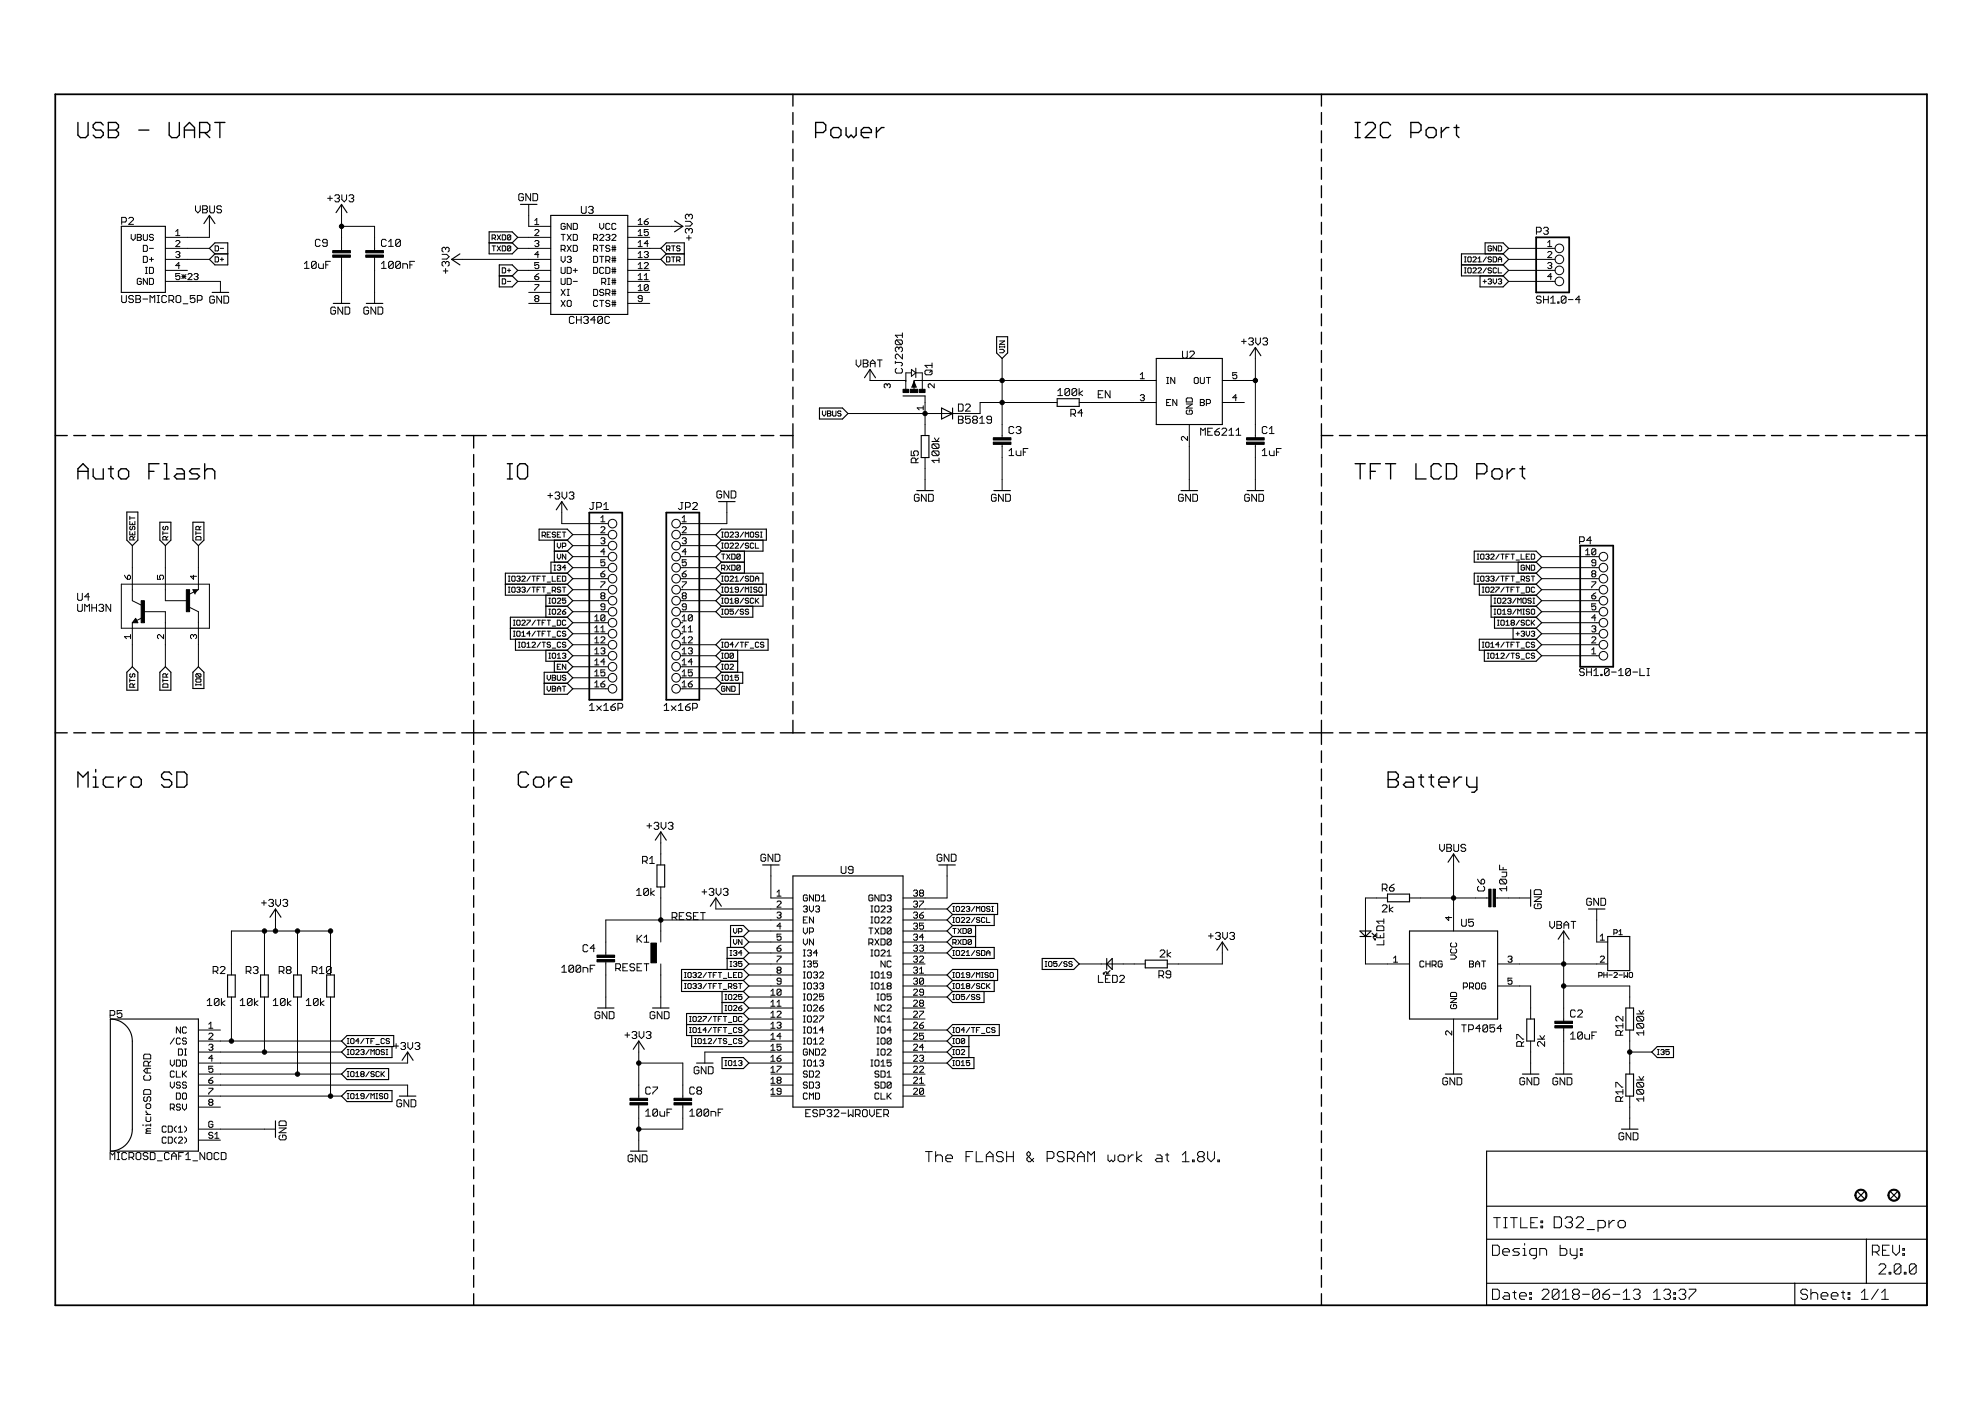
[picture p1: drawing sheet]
<svg xmlns="http://www.w3.org/2000/svg" width="594mm" height="420mm" viewBox="0 0 594 420" stroke-linecap="round" stroke-linejoin="round" font-family="sans-serif">
<g fill="none" stroke="#000" stroke-width=".3">
<path d="M98.3 59.5h1.4M99 58.8v1.4M100.4 58.8l.4-.4h.7l.3 .4v.3l-.3 .4M101.1 59.5h.4M101.5 59.5l.3 .3v.4l-.3 .3h-.7l-.4-.3M102.5 58.4v1.4l.7 .7 .7-.7v-1.4M104.6 58.8l.4-.4h.7l.4 .4v.3l-.4 .4M105.3 59.5h.4M105.7 59.5l.4 .3v.4l-.4 .3h-.7l-.4-.3M157 58.4l-.4-.3h-.7l-.3 .3v1.4l.3 .4h.7l.4-.4v-.7h-.7M159.1 58.1v2.1l-1.4-2.1v2.1M159.8 58.1h1.1l.3 .3v1.4l-.3 .4h-1.1z"/>
<path d="M36.5 66.6h1l.4-.4v-.7l-.4-.3h-1v2.1M38.6 65.5l.4-.3h.7l.3 .3v.4l-1.4 1.4h1.4M39.3 70.3v1.2l.6 .6 .7-.6v-1.2M41.2 70.3h.9l.3 .3-.3 .6 .3 .6-.3 .3h-.9zM41.2 71.2h.9M43 70.3v1.5l.3 .3h.6l.3-.3v-1.5M43 73.6h.9l.3 .3v1.2l-.3 .3h-.9zM43 76.9h.9l.3 .3v1.2l-.3 .3h-.9zM44.8 74.5h1.2M44.8 77.8h1.2M45.4 77.2v1.2M46 70.6l-.3-.3h-.6l-.3 .6 .3 .3h.6l.3 .6-.3 .3h-.6l-.3-.3"/>
<path d="M49.6 74.5h13.2M49.6 77.8h13.2M52.7 72.4l.3-.3h.6l.3 .3v.3l-1.2 1.3h1.2M52.7 69.4l.6-.6v1.9M52.7 70.7h1.2M52.7 75.7l.3-.3h.6l.3 .3-.3 .6M53.3 76.3h.3M53.6 76.3l.3 .3-.3 .7h-.6l-.3-.4M53.9 79.7h-1.2l.9-1v1.9M58.6 61.7v1.4l.8 .7 .6-.7v-1.4M60.8 61.7h1l.4 .4v.3l-.4 .4 .4 .3v.4l-.4 .3h-1zM60.8 62.8h1"/>
<path d="M62.8 64.6v6.6h-13.2M62.9 61.7v1.8l.3 .3h.8l.3-.3v-1.8M64.5 73.7h.8l.2 .3v1l-.2 .2h-.8zM64.5 77h.8l.2 .3v1l-.2 .2h-.8zM66 74.5h1.1M66 77.8h1.1M66.4 62.1l-.3-.4h-.7l-.4 .4v.3l.4 .4h.7l.3 .3v.4l-.3 .3h-.7l-.4-.3M66.5 77.3v1M91.3 79.1l.7-.7v2.1M94.8 78.7v1.5l-.3 .3h-.7l-.4-.3M94.8 78.7l-.3-.3h-.7l-.4 .3v1.5M94.8 78.7l-1.4 1.5"/>
<path d="M95.5 79.1v1.1l.4 .3h1.1v-1.4M96 72.1l-.3-.3h-.7l-.4 .3v1.5l.4 .3h.7l.3-.3M97.7 79.4h.7M98.1 72.8h-1l-.4-.3v-.4l.4-.3h.7l.3 .3v1.5l-.3 .3h-.7l-.4-.3M99.1 78.4h-1.4v2.1M102.4 67.9h9.9v7.3M102.4 61.3v13.9M102.4 77.1v13.9M112.3 77.1v13.9M114.4 79.1l.7-.7v2.1M115.8 72.1l-.3-.3h-.7l-.4 .3v1.5l.4 .3h.7l.3-.3M116.5 73.9h1.4"/>
<path d="M116.5 72.5l.7-.7v2.1M117.9 78.7v1.5l-.3 .3h-.7l-.4-.3M117.9 78.7l-.3-.3h-.7l-.4 .3v1.5M117.9 78.7l-1.4 1.5M120.1 78.7v1.5l-.4 .3h-.7l-.3-.3M120.1 78.7l-.4-.3h-.7l-.3 .3v1.5M120.1 72.1l-.4-.3h-.7l-.3 .3v1.5M120.1 72.1v1.5l-.4 .3h-.7l-.3-.3M120.1 78.7l-1.4 1.5M120.1 72.1l-1.4 1.5M122.9 79.4h.7M124.3 78.4h-1.4v2.1"/>
<path d="M132.6 76.3h1.4l.7 .7-.7 .7h-1.4M133.6 74.5v.4M133.6 78.8v.3M133.6 78.8l-.3-.4-.7 .4v.7l.3 .3M133.6 74.5l-.3-.3-.7 .3v.7l.3 .4M133.6 78.8l.4-.4h.3l.4 .4v.7l-.4 .3M133.6 74.5l.4-.3h.3l.4 .3v.7l-.4 .4M135.4 77.8h29.8M147.6 73.7h1M147.6 71.4h.7l.3-.2v-.5l-.3-.3h-.7v1.5M148.1 73.7v1.5M148.1 71.4l.5 .5"/>
<path d="M149.1 73.7l1 1.5M149.1 70.4l1 1.5M150.1 73.7l-1 1.5M150.1 70.4l-1 1.5M150.6 73.7h.8l.2 .3v1l-.2 .2h-.8zM150.6 70.4h.8l.2 .3v1l-.2 .2h-.8zM153.2 74l-.3-.3-.8 .3v1M153.2 74v1l-.3 .2h-.5l-.3-.2M153.2 70.7l-.3-.3h-.5l-.3 .3v1M153.2 70.7v1l-.3 .2h-.5l-.3-.2M153.2 74l-1.1 1M153.2 70.7l-1.1 1"/>
<path d="M155.3 71.2h9.9M155.3 74.5h9.9M158.6 61.3v6.6h6.6M160.4 72.4l.3-.3h.6l.3 .3-.3 .6M160.4 69.1l.3-.3h.6l.3 .3v.3l-1.2 1.3h1.2M160.4 67.4h1.2M160.4 66.1l.6-.6v1.9M161 73h.3M161.3 73l.3 .3-.3 .7h-.6l-.3-.4M161.6 76.3h-1.2l.9-.9v1.9M161.6 78.7h-1.2v1l.9-.4 .3 .4v.5l-.3 .4h-.6l-.3-.4M168.3 70.3h1.2"/>
<path d="M168.3 74.8h.9l.3-.3v-.6l-.3-.3h-.9v1.8M168.3 76.9v1.2l.6 .6 .6-.6v-1.2M168.9 70.3v1.8M168.9 74.8l.6 .6M169.5 67.3l-.3-.3h-.6l-.3 .3v1.2l.3 .3h.6l.3-.3v-.6h-.6M170.1 77.2l.3-.3h.6l.3 .3-.3 .6M170.1 70.3l1.2 1.8M170.1 73.6l1.2 1.8M170.7 77.8h.3M171 77.8l.3 .3-.3 .6h-.6l-.3-.3M171.3 67v1.8l-1.2-1.8v1.8M171.3 70.3l-1.2 1.8"/>
<path d="M171.3 73.6l-1.2 1.8M171.9 70.3h.9l.3 .3v1.2l-.3 .3h-.9zM171.9 73.6h.9l.3 .3v1.2l-.3 .3h-.9zM171.9 67h.9l.3 .3v1.2l-.3 .3h-.9zM174.3 61.9v1.7l.4 .4h.7l.4-.4v-1.7M176.5 62.2l.3-.3h.7l.4 .3v.4l-.4 .3M177.2 62.9h.3M177.5 62.9l.4 .4v.3l-.4 .4h-.7l-.3-.4M178 71.5h.9l.3-.3v-.6l-.3-.3h-.9v1.8M178 74.8h.9l.3-.3v-.6l-.3-.3h-.9v1.8M178 76.9h.9l.3 .3v1.2l-.3 .3h-.9zM178.6 74.8l.6 .6"/>
<path d="M178.6 71.5l.6 .6M179.8 67v1.2l.6 .6 .7-.6v-1.2M179.8 70.6l.3-.3h.6l.4 .3v.3l-1.3 1.2h1.3M179.8 73.6h1.3M179.8 76.9h1.3M180.4 73.6v1.8M180.4 76.9v1.8M181.7 70.6l.3-.3h.6l.3 .3-.3 .6M181.7 78.1h.9l.3-.3v-.6l-.3-.3h-.9v1.8M182.3 71.2h.3M182.3 78.1l.6 .6M182.6 71.2l.3 .3-.3 .6h-.6l-.3-.3"/>
<path d="M182.9 73.9l-.3-.3h-.6l-.3 .6 .3 .3h.6l.3 .6-.3 .3h-.6l-.3-.3M182.9 67.3l-.3-.3h-.6l-.3 .3v1.2l.3 .3h.6l.3-.3M183.5 70.6l.3-.3h.6l.3 .3v.3l-1.2 1.2h1.2M183.5 74.8h1.2M183.5 78.1h1.2M183.5 77.5h1.2M183.5 74.2h1.2M183.8 73.6v1.8M183.8 76.9v1.8M184.4 73.6v1.8M184.4 76.9v1.8M184.7 67.3l-.3-.3h-.6l-.3 .3v1.2l.3 .3h.6l.3-.3"/>
<path d="M188.3 71.2h6.6M188.3 74.5h9.9M188.3 77.8h9.9M188.3 67.9h16.5M191.4 70.7h1.2M191.4 74h1.2M191.4 77.3h1.2M191.4 67.4h1.2M191.4 66.1l.6-.6v1.9M191.4 69.4l.6-.6v1.9M191.4 72.7l.6-.6v1.9M191.4 76l.6-.6v1.9"/>
<path d="M191.4 79.3l.6-.6v1.9M193.2 75.7l.3-.3h.6l.3 .3-.3 .6M193.2 79l.3-.3h.6l.3 .3v.3l-1.2 1.3h1.2M193.2 66.4h.9l.3 .6-.3 .4h-.6l-.3-.4zM193.8 76.3h.3M194.1 76.3l.3 .3-.3 .7h-.6l-.3-.4M194.4 73h-1.2l.9-.9v1.9M194.4 68.8h-1.2v.9l.9-.3 .3 .3v.6l-.3 .4h-.6l-.3-.4M194.4 65.5l-1.2 .9M199.9 74.7h.7l.3-.2v-.5l-.3-.3h-.7v1.5M199.9 77h.7l.3 .3v1l-.3 .2h-.7zM200.4 74.7l.5 .5"/>
<path d="M201.4 73.7h1M201.4 77h1M201.9 73.7v1.5M201.9 77v1.5M202.9 78h.8l.2-.2v-.5l-.2-.3h-.8v1.5M203.4 78l.5 .5M203.9 74l-.2-.3-.8 .3 .3 .5h.5l.2 .2-.2 .5h-.5l-.3-.2M205.5 66.4h1.4l.7 .7-.7 .7h-1.4M205.9 71.4h1.4M206.6 68.9l-.4-.4h-.3l-.4 .4v.7l.4 .3M206.6 64.6l.3-.3 .7 .3v.7l-.3 .4M206.6 68.9l.3-.4 .7 .4v.7l-.3 .3"/>
<path d="M206.6 64.6v.4M206.6 68.9v.3M206.6 70.6v1.5M206.6 64.6l-.4-.3h-.3l-.4 .3v.7l.4 .4M439.2 78.5h.5M439.2 77h.5M439.4 77v1.5M440.2 77.3l.2-.3 .8 .3v1l-.3 .2h-.5l-.2-.2zM441.7 77.3l.3-.3 .7 .3v.2l-1 1h1M443.2 78.5h1M443.2 77.5l.5-.5v1.5M445.7 77l-.9 1.5"/>
<path d="M447.3 74l-.3-.3-.7 .3v1l.2 .2h.5l.3-.2v-.5h-.5M447.3 77.3l-.3-.3-.7 .3 .2 .5h.5l.3 .2-.3 .5h-.5l-.2-.2M447.8 77h.7l.3 .3v1l-.3 .2h-.7zM448.8 73.7v1.5l-1-1.5v1.5M449.3 77.8h1M449.3 73.7h.8l.2 .3v1l-.2 .2h-.8zM449.3 78.5v-1l.5-.5 .5 .5v1M452.4 74.5h13.9M452.4 77.8h13.9M460.8 69.6h1l.4-.4v-.7l-.4-.3h-1v2.1M462.9 68.5l.4-.3h.7l.3 .3v.4l-.3 .3M463.6 69.2h.4"/>
<path d="M464 69.2l.3 .4v.3l-.3 .4h-.7l-.4-.4M464.1 72.7l.6-.6v1.9M464.1 75.7l.3-.3h.7l.2 .3v.3l-1.2 1.3h1.2M464.1 74h1.2M464.1 79l.3-.3h.7l.2 .3-.2 .7M464.7 79.7h.4M465.1 79.7l.2 .2-.2 .7h-.7l-.3-.4M36.5 88.6v1.8l.3 .3h.7l.4-.3v-1.8M40 89l-.3-.4h-.7l-.4 .4v.3l.4 .4h.7l.3 .3v.4l-.3 .3h-.7l-.4-.3M40.7 88.6h1.1l.3 .4-.3 .7 .3 .7-.3 .3h-1.1zM40.7 89.7h1.1M42.4 83.8l-.3-.3h-.6l-.3 .3v1.2l.3 .3h.6l.3-.3v-.6h-.6"/>
<path d="M42.9 89.7h1.4M43.6 82h.6M43.6 80.2h.6M43.9 80.2v1.8M44.2 83.5v1.8l-1.2-1.8v1.8M44.8 80.2h.9l.3 .3v1.2l-.3 .3h-.9zM44.8 83.5h.9l.3 .3v1.2l-.3 .3h-.9zM45 90.7v-2.1l.7 .7 .7-.7v2.1M47.1 90.7h.7M47.1 88.6h.7M47.5 88.6v2.1M49.6 84.4h16.5v3.3"/>
<path d="M49.6 81.1h6.6M50 89l-.4-.4h-.7l-.4 .4v1.4l.4 .3h.7l.4-.3M50.7 90h1l.4-.3v-.7l-.4-.4h-1v2.1M51.4 90l.7 .7M52.8 89l.3-.4h.7l.4 .4v1.4l-.4 .3h-.7l-.3-.3zM53.9 82h-1.2v1l.6-.4 .6 .4v.5l-.3 .4h-.6l-.3-.4M54.5 82.3l1.3 1.2M54.5 83h1.3M54.9 91.1h1.4M55.1 82.3v1.2M55.8 82.3l-1.3 1.2M56.4 82.3l.3-.3h.6l.3 .3v.3l-1.2 1.3h1.2"/>
<path d="M58.2 82.3l.3-.3h.6l.3 .3-.3 .7M58.5 88.6h-1.4v1.1l.7-.4h.3l.4 .4v.7l-.4 .3h-.7l-.3-.3M58.8 83h.3M59.1 83l.3 .2-.3 .7h-.6l-.3-.4M59.2 90h1l.4-.3v-.7l-.4-.4h-1v2.1M64.3 89.1l-.3-.3h-.8l-.3 .3v1.5l.3 .3h.8l.3-.3v-.7h-.7M66.4 88.8v2.1l-1.4-2.1v2.1M67.2 88.8h1l.4 .3v1.5l-.4 .3h-1zM91.3 80.5h1.4M100.6 92.4l-.3-.3h-.7l-.4 .3v1.5l.4 .3h.7l.3-.3v-.7h-.7M102.8 92.1v2.1l-1.5-2.1v2.1M103.5 92.1h1l.4 .3v1.5l-.4 .3h-1z"/>
<path d="M110.5 92.4l-.3-.3h-.7l-.4 .3v1.5l.4 .3h.7l.3-.3v-.7h-.7M112.7 92.1v2.1l-1.4-2.1v2.1M113.4 92.1h1l.4 .3v1.5l-.4 .3h-1zM114.4 80.5h1.4M120.8 80.5v-1.4h1.1l.3 .3v1.1M132.9 81.3h1.4M133.6 80.5v1.5M150.6 83.6h.8l.2 .3v1l-.2 .3h-.8zM150.6 80.3h.8l.2 .3v1l-.2 .3h-.8zM152.1 84.4h1.1M152.1 81.1h1.1M152.7 80.6v1"/>
<path d="M155.3 84.4h9.9M155.3 81.1h9.9M158.6 91h6.6M158.6 87.7h6.6M160.4 85.3h1.2v.3l-1.2 1.2v.4M160.4 83h.9l.3 .5-.3 .4h-.6l-.3-.4zM160.7 89.6l-.3-.4 .3-.6h.6l.3 .3-.3 .7M160.7 89.6l-.3 .3 .3 .6h.6l.3-.4-.3-.5M160.7 89.6h.6M161.6 82l-1.2 1M168.3 80.2v1.5l.3 .3h.6l.3-.3v-1.5M168.3 83.5v1.5l.3 .3h.6l.3-.3v-1.5"/>
<path d="M168.3 86.8l1.2 1.8M168.3 90.1l1.2 1.8M169.5 86.8l-1.2 1.8M169.5 90.1l-1.2 1.8M170.1 88.6h.6M170.1 80.2h.9l.3 .3v1.2l-.3 .3h-.9zM170.1 83.5h.9l.3 .3v1.2l-.3 .3h-.9zM170.1 86.8h.6M170.4 90.1h.6l.3 .3v1.2l-.3 .3h-.6l-.3-.3v-1.2zM170.4 86.8v1.8M171.9 84.4h1.2M171.9 81.1h1.2"/>
<path d="M172.2 95.2l-.4-.3h-.7l-.3 .3v1.5l.3 .3h.7l.4-.3M172.5 80.5v1.2M172.9 94.9v2.1M172.9 95.9h1.4M174.3 94.9v2.1M175 95.2l.4-.3h.7l.3 .3v.4l-.3 .3M175.7 95.9h.4M176.1 95.9l.3 .4v.4l-.3 .3h-.7l-.4-.3M178 86.8h.9l.3 .3v1.2l-.3 .3h-.9zM178 80.2h.9l.3 .3v1.2l-.3 .3h-.9zM178.5 95.9h-1.4l1.1-1v2.1M179.2 90.4l-.3-.3h-.6l-.3 .3v1.2l.3 .3h.6l.3-.3"/>
<path d="M179.8 90.1h1.3M180.4 84.7h1l.3-.3v-.6l-.3-.3h-1v1.8M180.4 90.1v1.8M180.7 95.2l-.4-.3h-.7l-.3 .3v1.5M180.7 95.2v1.5l-.4 .3h-.7l-.3-.3M180.7 95.2l-1.4 1.5M181.1 80.5l-.4-.3h-.6l-.3 .3v1.2l.3 .3h.6l.4-.3M181.1 87.1l-.4-.3h-.6l-.3 .6 .3 .3h.6l.4 .6-.4 .3h-.6l-.3-.3M181.1 84.7l.6 .6M181.7 80.2h.9l.3 .3v1.2l-.3 .3h-.9zM181.7 88h.9l.3-.3v-.6l-.3-.3h-.9v1.8M182.3 83.5h.6"/>
<path d="M182.3 85.3h.6M182.3 88l.6 .6M182.6 83.5v1.8M182.8 95.2l-.3-.3h-.7l-.4 .3v1.5l.4 .3h.7l.3-.3M182.9 90.4l-.3-.3h-.6l-.3 .6 .3 .3h.6l.3 .6-.3 .3h-.6l-.3-.3M183.5 90.7h1.2M183.5 91.3h1.2M183.5 88h1.2M183.5 87.4h1.2M183.5 84.7h1.2M183.5 84.1h1.2M183.5 80.8h1.2"/>
<path d="M183.5 81.4h1.2M183.8 80.2v1.8M183.8 83.5v1.8M183.8 86.8v1.8M183.8 90.1v1.8M184.4 80.2v1.8M184.4 83.5v1.8M184.4 86.8v1.8M184.4 90.1v1.8M188.3 84.4h6.6M188.3 81.1h6.6M188.3 91h6.6"/>
<path d="M188.3 87.7h6.6M191.4 83.9h1.2M191.4 80.6h1.2M191.4 85.9l.6-.6v1.9M191.4 82.6l.6-.6v1.9M191.4 87.2h1.2M192.6 89.6h-.9l-.3-.4 .3-.6h.6l.3 .3v1.2l-.3 .4h-.6l-.3-.4M193.2 83.9h1.2M193.2 82.6l.6-.6v1.9M194.4 85.6l-.3-.3h-.6l-.3 .3v1.2M194.4 85.6v1.2l-.3 .4h-.6l-.3-.4M194.4 85.6l-1.2 1.2"/>
<path d="M270.6 99.8v1.4M439.2 81.9h.5M439.2 80.3h.5M439.4 80.3v1.6M440.2 80.6l.2-.3h.5l.3 .3v1l-.3 .3h-.5l-.2-.3zM441.7 80.6l.3-.3h.5l.2 .3v.2l-1 1.1h1M443.2 80.6l.3-.3h.5l.2 .3v.2l-1 1.1h1M444.8 84.4h.9M445.2 83.9v1M445.7 80.3l-.9 1.6M446.3 83.9l.2-.3h.5l.3 .3-.3 .5M446.8 84.4h.2"/>
<path d="M447 84.4l.3 .2-.3 .6h-.5l-.2-.3M447.3 80.6l-.3-.3h-.5l-.2 .3 .2 .5h.5l.3 .2-.3 .6h-.5l-.2-.3M447.8 83.6v1l.5 .6 .5-.6v-1M448.8 80.6l-.3-.3h-.5l-.2 .3v1l.2 .3h.5l.3-.3M449.3 83.9l.3-.3h.5l.2 .3-.2 .5M449.3 80.3v1.6h1M449.8 84.4h.3M450.1 84.4l.2 .2-.2 .6h-.5l-.3-.3M452.4 84.4h13.9M452.4 81.1h13.9M462.2 89.1l-.4-.3h-.7l-.3 .3v.4l.3 .4h.7l.4 .3v.4l-.4 .3h-.7l-.3-.3M462.9 89.9h1.4"/>
<path d="M462.9 88.8v2.1M464.3 88.8v2.1M465 89.5l.7-.7v2.1M465 90.9h1.4M465.3 83h-1.2l1-1v1.9M467.1 90.6h.4v.3h-.4zM469.6 89.1l-.3-.3h-.7l-.4 .3v1.5M469.6 89.1v1.5l-.3 .3h-.7l-.4-.3M469.6 89.1l-1.4 1.5M470.3 89.9h1.4M473.9 89.9h-1.4l1-1.1v2.1M256.8 107.9v1.4l.7 .7 .6-.7v-1.4"/>
<path d="M258.9 107.9h1l.4 .4v.3l-.4 .4 .4 .3v.4l-.4 .3h-1zM258.9 109h1M260.9 110.8v3.3h10.7M261 110v-1.4l.7-.7 .7 .7v1.4M261 109h1.4M263.1 107.9h1.4M263.8 107.9v2.1M266.1 115.4l-.4-.3-.5 .3v.6l.3 .3M266.1 115.4l.3-.3 .6 .3v.6l-.3 .3M266.1 115.4v.3M268.5 108.4v.7M268.5 108.7h1.8l.3 .4v.3l-.3 .3"/>
<path d="M268.8 110.5l-.3 .3v.7l.3 .4h1.5l.3-.4v-.7l-.3-.3M268.8 102l-.3 .3v.7l.3 .4h1.5M268.8 102h1.5l.3 .3v.7l-.3 .4M268.8 102l1.5 1.4M269.6 104.4l-.4-.3h-.4l-.3 .3v.8l.3 .3M269.6 104.4l.3-.3h.4l.3 .3v.8l-.3 .3M269.6 104.4v.4M270.6 106.2v1.4l-1.4-1.4h-.4l-.3 .4v.7l.3 .3M270.6 100.5h-2.1l.7 .7M273.2 111.8h-1.5l-.1 4.9M273.3 110.8l1.3 1-1.3 1.1zM274.1 115.9v1.2"/>
<path d="M274.1 114.4l.7 1.7h-1.3zM274.6 111.8h2v5M274.6 110.4v2.9M277.4 111.3l.3-.3h1.4l.4 .3v.8l-.4 .3h-1.4l-.3-.3zM277.4 118.7v11.9M279.5 108.9v1.4M279.5 111l-.7 .7M279.5 109.6h-2.1l.7 .7M280.2 115.1v1.2l-1.2-1.2h-.3l-.3 .3v.6l.3 .3M299.8 104.8h1l.5 .5-.5 .5h-1M299.8 104h1.5M299.8 103.8v.5"/>
<path d="M299.8 102.3h1.5l-1.5 1h1.5M300.5 107.5v23.8M301.3 103.8v.5M317.2 117.2l.7-.7v2.1M317.2 118.6h1.4M320.8 116.9v1.4l-.4 .3h-.7l-.3-.3M320.8 116.9l-.4-.4h-.7l-.3 .4v1.4M320.8 116.9l-1.4 1.4M322.9 116.9v1.4l-.4 .3h-.7l-.3-.3M322.9 116.9l-.4-.4h-.7l-.3 .4v1.4M322.9 116.9l-1.4 1.4M323.6 116.5v2.1"/>
<path d="M324.7 117.2l-1.1 .7 1.1 .7M329.4 118.2h.7M330.8 117.2h-1.4v2.1h1.4M332.9 117.2v2.1l-1.4-2.1v2.1M342 112.4l.6-.6v1.8M342 113.6h1.2M342 118.7l.3-.3h.6l.3 .3-.3 .6M342.6 119.3h.3M342.9 119.3l.3 .3-.3 .6h-.6l-.3-.3M346.8 114.1h-72.7v.4M349.9 115h.6M349.9 113.2h.6"/>
<path d="M350.2 113.2v1.8M351.1 119.8h-1.2v1.8h1.2M352.3 113.2v1.8l-1.2-1.8v1.8M352.9 119.8v1.8l-1.2-1.8v1.8M354.6 105.3v1.8l.4 .3h.7l.3-.3v-1.8M356 119.3h1.3l.3 .4v.8h-1.9v-.8zM356.8 105.6l.3-.3h.7l.4 .3v.4l-1.4 1.4h1.4M358.4 113.2h.7l.2 .3v1.2l-.2 .3h-.7l-.3-.3v-1.2zM360 113.2v1.5l.3 .3h.6l.3-.3v-1.5M360 119.8h.9l.3 .3-.3 .6 .3 .6-.3 .3h-.9zM361.8 113.2h1.2M362.4 113.2v1.8"/>
<path d="M366.6 114.1h9.9M370.9 111.8h-1.2v.9l.9-.3 .3 .3v.6l-.3 .3h-.6l-.3-.3M370.9 119.3h-1.2l.9-.9v1.8M372.3 102.4h1.4M373 101.7v1.4M374.4 101.7l.4-.4h.7l.4 .4v.3l-.4 .4M375.1 102.4h.4M375.5 102.4l.4 .3v.4l-.4 .3h-.7l-.4-.3M376.5 104.2v27.1M376.6 101.3v1.4l.7 .7 .7-.7v-1.4M378.7 101.7l.4-.4h.7l.3 .4v.3l-.3 .4M379.4 102.4h.4"/>
<path d="M379.8 102.4l.3 .3v.4l-.3 .3h-.7l-.4-.3M246.6 123.3v1l.5 .5 .5-.5v-1M248.2 123.3h.7l.3 .2-.3 .5 .3 .5-.3 .3h-.7zM248.2 124h.7M249.7 123.3v1.2l.2 .3h.5l.3-.3v-1.2M252.2 123.5l-.2-.2h-.5l-.3 .2 .3 .5h.5l.2 .3-.2 .5h-.5l-.3-.3M273.3 135.2v1.5h1l-.3-1.1 .3-.4h.7l.4 .4v.7l-.4 .4M274.7 138.8v-1.1l-.4-.3h-.7l-.3 .3v1.1h2.1M275.4 137.4l-.7 .7M276.9 122.3h-1.8l.6 .6M276.9 121.7v1.2M277.4 137.2v9.9"/>
<path d="M279.5 132.4h2.1M279.8 135.2l-.3 .4v.7l.3 .4h1.5M279.8 133.1l-.3 .4v.7l.3 .3h1.5M279.8 133.1h1.5l.3 .4v.7l-.3 .3M279.8 135.2h1.5l.3 .4v.7l-.3 .4M279.8 135.2l1.5 1.5M279.8 133.1l1.5 1.4M280.2 131.3l.7 1.1 .7-1.1M281.6 138.1h-2.1l.7 .7M281.6 137.4v1.4M287.4 121.2h1.1l.3 .3v1.4l-.3 .4h-1.1zM287.4 124.8h1.1l.3 .4v.3l-.3 .4 .3 .3v.4l-.3 .3h-1.1z"/>
<path d="M287.4 125.9h1.1M289.5 121.5l.4-.3h.7l.4 .3v.4l-1.5 1.4h1.5M291 124.8h-1.5v1.1l.8-.4h.3l.4 .4v.7l-.4 .3h-.7l-.4-.3M292 125.9l-.3 .3v.4l.3 .3h.7l.4-.3v-.4l-.4-.3M292 125.9l-.3-.4v-.3l.3-.4h.7l.4 .4v.3l-.4 .4M292 125.9h.7M293.8 126.9h1.4M293.8 125.5l.7-.7v2.1M297.3 125.9h-1l-.4-.4v-.3l.4-.4h.7l.3 .4v1.4l-.3 .3h-.7l-.4-.3M300.5 133.3v13.8M302.6 135.2l.7-.7v2.1M302.6 136.6h1.4"/>
<path d="M304 128.3l-.3-.4h-.7l-.4 .4v1.4l.4 .3h.7l.3-.3M304.7 135.2v1.1l.4 .3h1.1v-1.4M304.7 128.3l.4-.4h.7l.4 .4v.3l-.4 .4M305.4 129h.4M305.8 129l.4 .3v.4l-.4 .3h-.7l-.4-.3M306.9 135.6h.7M308.3 134.5h-1.4v2.1M317 120.7h-23.1v3.3h-39.6M321.1 124.2h1.1l.3-.4v-.7l-.3-.3h-1.1v2.1M321.8 124.2l.7 .7M323.6 120.7h23.2M324.7 123.8h-1.4l1-1v2.1"/>
<path d="M349.9 120.7h.6M355.7 121.2h1.9l-1.9 1.2h1.9M356 123l-.3 .3v.6l.3 .3h1.3l.3-.3v-.6l-.3-.3h-.6v.6M356.1 130.9v1.2l-1.2-1.2h-.3l-.3 .3v.6l.3 .3M356.7 127.3v19.8M360 120.7h.9M360.1 130.5v-2.1l.7 .7 .7-.7v2.1M361.8 121h.9l.3-.3v-.6l-.3-.3h-.9v1.8M362.2 129.5h.7M363.6 128.4h-1.4v2.1h1.4M364.3 129.5h1.1l.3 .3v.4l-.3 .3h-.7l-.4-.3zM365.7 128.4l-.7 .4-.7 .7"/>
<path d="M366.4 128.8l.4-.4h.7l.4 .4v.3l-1.5 1.4h1.5M366.6 120.7h6.6M368.6 130.5h1.4M368.6 129.1l.7-.7v2.1M370.7 130.5h1.4M370.7 129.1l.7-.7v2.1M376.5 133.3v13.8M378.5 136.6h1.5M378.5 135.2l.8-.7v2.1M380 128.3l-.4-.4h-.7l-.4 .4v1.4l.4 .3h.7l.4-.3M380.7 135.2v1.1l.3 .3h1.1v-1.4M380.7 130h1.4"/>
<path d="M380.7 128.6l.7-.7v2.1M382.8 135.6h.7M384.2 134.5h-1.4v2.1M38.9 154.8v1.1M38.9 156.4v1h1.5v-1M38.9 159.4v1h1.5v-1M38.9 155.3h1.5M39.2 157.9l-.3 .2v.5l.3 .3 .5-.3v-.5l.2-.2 .5 .2v.5l-.2 .3M39.7 156.9v.5M39.7 159.9v.5M48.8 159.4v1M48.8 159.9h1.6"/>
<path d="M49.1 157.9l-.3 .2v.5l.3 .3 .5-.3v-.5l.2-.2 .6 .2v.5l-.3 .3M58.7 159.4v1M58.7 159.9h1.6M59.8 158.9v-.8l-.3-.2h-.5l-.3 .2v.8h1.6M60.3 157.9l-.5 .5M164.3 148.6h1.4M165 147.9v1.4M165.1 159.6h-1v1.5h1M166.4 147.9l.4-.3h.7l.3 .3v.4l-.3 .3M166.6 159.8l-.2-.2h-.5l-.3 .2 .3 .5h.5l.2 .3-.2 .5h-.5l-.3-.3M167.1 148.6h.4M167.5 148.6l.3 .4v.3l-.3 .4h-.7l-.4-.4"/>
<path d="M168.1 159.6h-1v1.5h1M168.5 150.4v6.6h13.9M168.6 147.6v1.4l.7 .7 .7-.7v-1.4M168.7 159.6h1M169.2 159.6v1.5M170.7 147.9l.3-.3h.7l.4 .3v.4l-.4 .3M171.4 148.6h.3M171.7 148.6l.4 .4v.3l-.4 .4h-.7l-.3-.4M177.5 150.7h.7M177.9 150.7v1.8l-.4 .3h-.3l-.4-.3M178.9 152.1h1.1l.3-.4v-.7l-.3-.3h-1.1v2.1M180.2 158.3l.3-.3h.6l.3 .3v.3l-1.2 1.2h1.2"/>
<path d="M180.2 155.3l.6-.6v1.8M180.2 156.5h1.2M181.1 151.4l.7-.7v2.1M181.1 152.8h1.4M204.2 150.7h.7M204.5 150.7v1.8l-.3 .3h-.4l-.4-.3M204.6 156.5h1.2M204.6 158.3l.3-.3h.6l.3 .3v.3l-1.2 1.2h1.2M204.6 155.3l.6-.6v1.8M205.6 152.1h1l.4-.4v-.7l-.4-.3h-1v2.1M207.7 151l.3-.3h.8l.3 .3v.4l-1.4 1.4h1.4M216.4 147.6l-.4-.4h-.7l-.3 .4v1.4l.3 .4h.7l.4-.4v-.7h-.7"/>
<path d="M216.4 159.6h.5M216.6 159.6v1.5M217.4 159.8l.3-.2h.5l.2 .2v1l-.2 .3h-.5l-.3-.3zM218 150.4v6.6h-14M218.5 147.2v2.2l-1.4-2.2v2.2M218.9 159.8l.3-.2h.5l.2 .2v.3l-1 1h1M219.3 147.2h1l.4 .4v1.4l-.4 .4h-1zM220.5 159.8l.2-.2h.5l.3 .2-.3 .5M223 159.6l-1 1.5M225.3 159.6h.5l.2 .2v1l-.2 .3h-.5l-.3-.3v-1zM227.5 159.8l-.2-.2h-.5l-.3 .5 .3 .2h.5l.2 .5-.2 .3h-.5l-.3-.3M228 159.6h.6"/>
<path d="M228.3 159.6v1.5M275.6 148.6l-.3-.4h-.7l-.4 .4v1.4l.4 .3h.7l.3-.3v-.7h-.7M277.7 148.2v2.1l-1.4-2.1v2.1M278.5 148.2h1l.4 .4v1.4l-.4 .3h-1zM298.7 148.6l-.3-.4h-.7l-.4 .4v1.4l.4 .3h.7l.3-.3v-.7h-.7M300.9 148.2v2.1l-1.5-2.1v2.1M301.6 148.2h1l.4 .4v1.4l-.4 .3h-1zM354.9 148.6l-.4-.4h-.7l-.3 .4v1.4l.3 .3h.7l.4-.3v-.7h-.7M357 148.2v2.1l-1.4-2.1v2.1M357.7 148.2h1.1l.3 .4v1.4l-.3 .3h-1.1zM374.7 148.6l-.4-.4h-.7l-.3 .4v1.4l.3 .3h.7l.4-.3v-.7h-.7M376.8 148.2v2.1l-1.4-2.1v2.1"/>
<path d="M377.5 148.2h1.1l.3 .4v1.4l-.3 .3h-1.1zM23.3 177.9v1.8l.3 .3h.7l.4-.3v-1.8M26.8 179h-1.4l1.1-1.1v2.1M36.4 175.2h26.4v13.2h-26.4zM37.3 172.5l.9 1.2M38.2 172.8l.3-.3 .6 .3v.6l-.3 .3h-.6zM39.7 163.6v16.5l2.6 1.4M39.9 161.9v-.7l-.2-.3h-.5l-.3 .3v.7h1.5M40.4 160.9l-.5 .5M47.2 172.5v1.2h.9l-.3-.6 .3-.6h.6l.3 .3v.6l-.3 .3M49.6 163.6v16.5h6.6M49.8 161.9v-.7l-.2-.3h-.5l-.3 .3v.7h1.6"/>
<path d="M50.4 160.9l-.6 .5M58 172.5v1.2l-.9-.9h1.8M58.2 177.5l-1.6 .8M59 160.9h1l.3 .3v.7h-1.6v-.7zM59.5 163.6v13.2h-1.7l.7 1.4M152.4 172.8h.6M152.4 174.3h.6M152.4 177.6h.6M152.4 176.1h.6M152.7 172.8v1.5M152.7 176.1v1.5M153.5 176.3l.2-.2h.5l.3 .2v1.1l-.3 .2h-.5l-.2-.2z"/>
<path d="M153.7 172.8h.5l.3 .2v1.1l-.3 .2h-.5l-.2-.2v-1.1zM155 176.3l.2-.2h.5l.3 .2-.3 .5M155 173l.2-.2h.5l.3 .2-.3 .5M155.5 173.5h.2M155.5 176.8h.2M155.7 173.5l.3 .3-.3 .5h-.5l-.2-.2M155.7 176.8l.3 .3-.3 .5h-.5l-.2-.2M156.5 173l.2-.2h.5l.3 .2v.3l-1 1h1M156.5 176.3l.2-.2h.5l.3 .2-.3 .5M157 176.8h.2M157.2 176.8l.3 .3-.3 .5h-.5l-.2-.2M159 172.8l-1 1.5"/>
<path d="M159 176.1l-1 1.5M159.5 172.8h1M159.5 176.1h1M160 172.8v1.5M160 176.1v1.5M161.1 173.5h.5M161.1 176.8h.5M162.1 172.8h-1v1.5M162.1 176.1h-1v1.5M162.6 172.8h1M162.6 160.6h.7l.3-.3v-.5l-.3-.2h-.7v1.5M162.6 176.1h1"/>
<path d="M163.1 160.6l.5 .5M163.1 172.8v1.5M163.1 176.1v1.5M164.1 160.3h.5M164.1 174.6h1M164.1 177.9h1M164.6 179.4h.5M164.8 179.4v1.5M165.6 179.6l.3-.2h.5l.2 .2v1.1l-.2 .2h-.5l-.3-.2zM165.6 172.8v1.5h1M165.6 177.1h.8l.2-.3v-.5l-.2-.2h-.8v1.5M166.1 169.5h.5"/>
<path d="M166.1 171h.5M166.1 177.1l.5 .5M166.4 169.5v1.5M167.1 169.7l.3-.2h.5l.2 .2-.2 .5M167.1 160.3h.5M167.1 162.9v1l.5 .5 .5-.5v-1M167.1 166.2v1l.5 .5 .5-.5v-1M167.1 179.6l.3-.2h.5l.2 .2v.3l-1 1h1M167.1 173.5h.5M167.6 170.2h.3M167.9 170.2l.2 .3-.2 .5h-.5l-.3-.2M168.1 172.8h-1v1.5h1"/>
<path d="M168.1 176.3l-.2-.2h-.5l-.3 .5 .3 .2h.5l.2 .6-.2 .2h-.5l-.3-.2M168.7 172.8h.7l.3 .2v1.1l-.3 .2h-.7zM168.7 163.9h.7l.3-.3v-.5l-.3-.2h-.7v1.5M168.7 176.1h1M169.2 176.1v1.5M169.7 179.4h-1v.7l.5-.2 .5 .2v.6l-.3 .2h-.5l-.2-.2M169.7 170.2h-1l.7-.7v1.5M169.7 166.2v1.5l-1-1.5v1.5M171.8 170.2h10.6M171.8 160.3h10.6M171.8 173.5h10.6M171.8 166.9h10.6"/>
<path d="M171.8 176.8h10.6M171.8 163.6h10.6M180.2 161.6l.3-.3h.6l.3 .3-.3 .6M180.2 172.1h.9l.3 .6-.3 .3h-.6l-.3-.3zM180.2 174.5h1.2v.3l-1.2 1.2v.3M180.5 178.7l-.3-.3 .3-.6h.6l.3 .3-.3 .6M180.5 178.7l-.3 .3 .3 .6h.6l.3-.3-.3-.6M180.5 178.7h.6M180.8 162.2h.3M181.1 162.2l.3 .3-.3 .6h-.6l-.3-.3M181.4 167.9h-1.2v.9l.6-.3 .6 .3v.6l-.3 .3h-.6l-.3-.3M181.4 165.5h-1.2l.9-.9v1.8"/>
<path d="M181.4 171.2l-1.2 .9M204 170.2h10.7M204 160.3h10.7M204 173.5h10.7M204 166.9h10.7M204 176.8h10.7M204 163.6h10.7M204.6 161.6l.3-.3h.6l.3 .3-.3 .6M204.6 172.1h.9l.3 .6-.3 .3h-.6l-.3-.3zM204.6 174.5h1.2v.3l-1.2 1.2v.3M204.9 178.7l-.3-.3 .3-.6h.6l.3 .3-.3 .6M204.9 178.7l-.3 .3 .3 .6h.6l.3-.3-.3-.6"/>
<path d="M204.9 178.7h.6M205.2 162.2h.3M205.5 162.2l.3 .3-.3 .6h-.6l-.3-.3M205.8 165.5h-1.2l.9-.9v1.8M205.8 167.9h-1.2v.9l.9-.3 .3 .3v.6l-.3 .3h-.6l-.3-.3M205.8 171.2l-1.2 .9M216.4 170.5h.7l.3-.3v-.5l-.3-.2h-.7v1.5M216.4 172.8h.5M216.4 161.1h.5M216.4 174.3h.5M216.4 166.2h1M216.4 177.6h.5"/>
<path d="M216.4 176.1h.5M216.4 179.4h.5M216.4 162.9h.5M216.4 164.4h.5M216.6 162.9v1.5M216.6 172.8v1.5M216.6 176.1v1.5M216.6 179.4v1.5M216.9 166.2v1.5M216.9 170.5l.5 .5M217.4 179.6l.3-.2h.5l.2 .2v1.1l-.2 .2h-.5l-.3-.2zM217.4 173l.3-.2h.5l.2 .2v1.1l-.2 .2h-.5l-.3-.2z"/>
<path d="M217.4 163.1l.3-.2h.5l.2 .2v1l-.2 .3h-.5l-.3-.3zM217.4 176.3l.3-.2h.5l.2 .2v1.1l-.2 .2h-.5l-.3-.2zM217.9 166.2l1 1.5M217.9 169.5l1 1.5M218.9 173l.3-.2h.5l.2 .2v.3l-1 1h1M218.9 163.1l.3-.2h.5l.2 .2v.3l-1 1h1M218.9 176.6l.5-.5v1.5M218.9 179.9l.5-.5v1.5M218.9 177.6h1M218.9 166.2l-1 1.5M218.9 169.5l-1 1.5M219.4 166.2h.8l.3 .2v1l-.3 .3h-.8z"/>
<path d="M219.4 169.5h.8l.3 .2v1.1l-.3 .2h-.8zM220.5 173.3l.5-.5v1.5M220.5 163.1l.2-.2h.5l.3 .2v.3l-1 1h1M220.5 174.3h1M221 160.3h.2M221.2 160.3l.3 .3-.3 .5h-.5l-.2-.3M221.5 176.8h-.8l-.2-.2 .2-.5h.5l.3 .2v1.1l-.3 .2h-.5l-.2-.2M222 169.7v1.1l-.3 .2h-.5l-.2-.2M222 166.4l-1 1M222 169.7l-.3-.2h-.5l-.2 .2v1.1M222 166.4v1l-.3 .3h-.5l-.2-.3M222 166.4l-.3-.2h-.5l-.2 .2v1"/>
<path d="M222 169.7l-1 1.1M223 176.1l-1 1.5M223 179.4l-1 1.5M223 162.9l-1 1.5M223 172.8l-1 1.5M223.5 161.1v-1.5l.5 .5 .5-.5v1.5M223.5 177.6v-1.5l.5 .5 .5-.5v1.5M224.5 173l-.2-.2h-.5l-.3 .5 .3 .2h.5l.2 .6-.2 .2h-.5l-.3-.2M224.5 163.1l-.2-.2h-.5l-.3 .2 .3 .5h.5l.2 .3-.2 .5h-.5l-.3-.3M224.5 179.6l-.2-.2h-.5l-.3 .2 .3 .5h.5l.2 .3-.2 .5h-.5l-.3-.2M225 172.8h.8l.2 .2v1.1l-.2 .2h-.8zM225 177.6h.5"/>
<path d="M225 176.1h.5M225.3 176.1v1.5M226 163.1l-.2-.2h-.5l-.3 .2v1l.3 .3h.5l.2-.3M226 179.6l-.2-.2h-.5l-.3 .2v1.1l.3 .2h.5l.2-.2M226.5 173.5h1M226.5 162.9v1.5h1M226.5 174.3v-1l.5-.5 .5 .5v1M226.5 179.4v1.5M227 176.3l-.2-.2h-.5l-.3 .2 .3 .5h.5l.2 .3-.2 .5h-.5l-.3-.2M227.5 176.3l.3-.2h.5l.3 .2v1.1l-.3 .2h-.5l-.3-.2zM227.5 179.4l-1 1M228 161.1h.6"/>
<path d="M443 172.8h.5M443 174.3h.5M443 167.7h.5M443 166.2h.5M443.3 166.2v1.5M443.3 172.8v1.5M444 166.4l.3-.2h.5l.2 .2v1l-.2 .3h-.5l-.3-.3zM444.3 172.8h.5l.2 .2v1.1l-.2 .2h-.5l-.3-.2v-1.1zM444.5 177.6h.5M444.5 176.1h.5M444.8 176.1v1.5M445.5 173l.3-.2h.5l.3 .2-.3 .5"/>
<path d="M445.5 166.4l.3-.2h.5l.3 .2-.3 .5M445.8 176.1h.5l.3 .2v1.1l-.3 .2h-.5l-.3-.2v-1.1zM446 173.5h.3M446 166.9h.3M446.3 173.5l.3 .3-.3 .5h-.5l-.3-.2M446.3 166.9l.3 .3-.3 .5h-.5l-.3-.3M447 166.4l.3-.2h.5l.3 .2v.3l-1.1 1h1.1M447 173l.3-.2h.5l.3 .2-.3 .5M447 176.3l.3-.2h.5l.3 .2v.3l-1.1 1h1.1M447.5 173.5h.3M447.8 173.5l.3 .3-.3 .5h-.5l-.3-.2M448.1 179.4h.5"/>
<path d="M448.3 179.4v1.5M448.6 176.1h1l-1 1.5M449.1 179.6l.2-.2h.5l.3 .2v1.1l-.3 .2h-.5l-.2-.2zM449.6 166.2l-1 1.5M449.6 172.8l-1 1.5M450.1 172.8h1M450.1 166.2h1M450.6 166.2v1.5M450.6 172.8v1.5M450.6 179.6l.2-.2h.6l.2 .2v.3l-1 1h1M451.1 176.1l-1 1.5M451.6 173.5h.5"/>
<path d="M451.6 166.9h.5M451.6 176.1h1M452.1 179.6l.3-.2h.5l.2 .2-.2 .5M452.1 176.1v1.5M452.6 172.8h-1v1.5M452.6 166.2h-1v1.5M453.1 172.8h1.1M453.1 166.2h1.1M453.1 176.8h.5M453.6 166.2v1.5M453.6 172.8v1.5M454.2 176.1h-1.1v1.5"/>
<path d="M454.7 174.6h1M454.7 168h1M454.7 176.1h1M454.7 179.4l-1.1 1.5M455.1 176.1v1.5M456.2 173.8h.7l.3-.3v-.5l-.3-.2h-.7v1.5M456.2 166.2v1.5h1M456.2 177.9h1M456.7 179.6l.2-.2h.5l.3 .2v1.1l-.3 .2h-.5l-.2-.2zM456.7 173.8l.5 .5M457.2 169.7l-.3-.2h-.5l-.2 .2v1.1l.2 .2h.5l.3-.2v-.6h-.5M457.7 176.1h.7l.3 .2v1.1l-.3 .2h-.7z"/>
<path d="M457.7 166.9h.5M458.7 173l-.3-.2h-.5l-.2 .2 .2 .5h.5l.3 .3-.3 .5h-.5l-.2-.2M458.7 166.2h-1v1.5h1M458.7 169.5v1.5l-1-1.5v1.5M459.2 172.8h1M459.2 169.5h.8l.2 .2v1.1l-.2 .2h-.8zM459.2 166.2h.8l.2 .2v1l-.2 .3h-.8zM459.2 179.6l-.2-.2h-.6l-.2 .2 .2 .5h.6l.2 .3-.2 .5h-.6l-.2-.2M459.7 172.8v1.5M459.7 179.4h.5M460 179.4v1.5M460.2 176.3l-.2-.2h-.5l-.3 .2v1.1l.3 .2h.5l.2-.2"/>
<path d="M462.3 170.2h17.3M462.3 173.5h17.3M462.3 166.9h17.3M462.3 176.8h17.3M473.7 162.4h1.1l.3-.3v-.7l-.3-.4h-1.1v2.1M475.5 165.2l.6-.6v1.8M475.5 166.4h1.2M477.2 162.1h-1.4l1.1-1.1v2.1M477.4 174.5h1.2v.3l-1.2 1.2v.3M477.4 178.7h.9l.3 .6-.3 .3h-.7l-.2-.3zM477.6 172.1l-.2 .3 .2 .6h.7l.3-.3-.3-.6M477.6 172.1h.7"/>
<path d="M477.6 172.1l-.2-.3 .2-.6h.7l.3 .3-.3 .6M478.6 168.8h-1l-.2-.3 .2-.6h.7l.3 .3v1.2l-.3 .3h-.7l-.2-.3M478.6 164.9v1.2l-.3 .3h-.7l-.2-.3M478.6 164.9l-.3-.3h-.7l-.2 .3v1.2M478.6 177.8l-1.2 .9M478.6 164.9l-1.2 1.2M23.3 181.2v1.8l.3 .3h.7l.4-.3v-1.8M25.4 183.3v-2.1l.7 .7 .7-.7v2.1M27.5 181.2v2.1M27.5 182.3h1.4M28.9 181.2v2.1M29.7 181.6l.3-.4h.7l.4 .4v.3l-.4 .4"/>
<path d="M30.4 182.3h.3M30.7 182.3l.4 .3v.4l-.4 .3h-.7l-.3-.3M33.2 181.2v2.1l-1.4-2.1v2.1M39.1 190.9h-1.8l.6 .6M39.1 190.3v1.2M39.7 186.8v13.2M40.7 185.4l.6 1.4h-1.6zM42.6 185.3l-1.6 .8M43 183.5h6.6v16.5M49 190.3v1.2l-1.2-1.2h-.3l-.3 .3v.6l.3 .3M56.9 182.1l2.6 1.4v16.5M58 190.6l-.3-.3-.6 .3v.6l.3 .3"/>
<path d="M58 190.6l.4-.3 .5 .3v.6l-.2 .3M58 190.6v.3M154 189.3h.5M154 190.8h.5M154 187.5h.5M154 186h.5M154.2 186v1.5M154.2 189.3v1.5M155 186.2l.2-.2h.5l.3 .2v1.1l-.3 .2h-.5l-.2-.2zM155.2 189.3h.5l.3 .2v1.1l-.3 .2h-.5l-.2-.2v-1.1zM155.5 194.1h.5M155.5 192.6h.5"/>
<path d="M155.7 192.6v1.5M156.5 192.8l.2-.2h.5l.3 .2v1.1l-.3 .2h-.5l-.2-.2zM156.5 189.8l.5-.5v1.5M156.5 186.2l.2-.2h.5l.3 .2v.3l-1 1h1M156.5 190.8h1M158 186h1l-1 1.5M158 194.1h1M158 193.1l.5-.5v1.5M159 190.1h-1l.8-.8v1.5M159.5 192.8l.3-.2h.5l.2 .2v.3l-1 1h1M160.5 186l-1 1.5M160.5 189.3l-1 1.5"/>
<path d="M161.1 189.3h1M161.1 186h1M161.6 186v1.5M161.6 189.3v1.5M162.1 192.6l-1 1.5M162.6 190.1h.5M162.6 186.8h.5M162.6 192.6h1M163.1 192.6v1.5M163.6 186h-1v1.5M163.6 189.3h-1v1.5M164.1 189.3h1"/>
<path d="M164.1 186h1M164.6 197.4h.5M164.6 195.9h.5M164.6 180.9h.5M164.6 184.2h.5M164.6 182.7h.5M164.6 186v1.5M164.6 189.3v1.5M164.8 182.7v1.5M164.8 195.9v1.5M165.1 192.8l-.3-.2h-.5l-.2 .2 .2 .6h.5l.3 .2-.3 .5h-.5l-.2-.2M165.6 182.9l.3-.2h.5l.2 .2v1.1l-.2 .2h-.5l-.3-.2z"/>
<path d="M165.6 187.8h1M165.6 191.1h1M165.6 194.4h1M165.9 195.9h.5l.2 .3v1l-.2 .2h-.5l-.3-.2v-1zM167.1 186h.8l.2 .2v1.1l-.2 .2h-.8zM167.1 197.4h1M167.1 182.9l.3-.2h.5l.2 .2v.3l-1 1h1M167.1 196.4l.5-.5v1.5M167.1 200h.5M168.1 192.8l-.2-.2h-.5l-.3 .2v1.1l.3 .2h.5l.2-.2M168.1 189.5l-.2-.2h-.5l-.3 .2v1.1l.3 .2h.5l.2-.2M168.1 199.2h-1v1.5h1"/>
<path d="M168.7 196.2l.2-.3h.5l.3 .3-.3 .5M168.7 183.5h.7l.3 .5-.3 .2h-.5l-.2-.2zM169.2 196.7h.2M169.4 196.7l.3 .2-.3 .5h-.5l-.2-.2M169.7 192.8l-.3-.2h-.5l-.2 .2 .2 .6h.5l.3 .2-.3 .5h-.5l-.2-.2M169.7 189.5l-.3-.2h-.5l-.2 .2 .2 .6h.5l.3 .2-.3 .5h-.5l-.2-.2M169.7 186.2l-.3-.2h-.5l-.2 .2v1.1l.2 .2h.5l.3-.2M169.7 199.2v1.5l-1-1.5v1.5M169.7 182.7l-1 .8M171.8 190.1h10.6M171.8 183.5h10.6M171.8 186.8h10.6"/>
<path d="M171.8 193.4h10.6M171.8 196.7h10.6M171.8 180.1h10.6M171.8 200h10.6M178.4 185l.6-.6v1.8M178.4 188.3l.6-.6v1.8M178.4 191.6l.6-.6v1.8M178.4 194.9l.6-.6v1.8M178.4 198.2l.6-.6v1.8M178.4 186.2h1.2M178.4 189.5h1.2M178.4 192.8h1.2"/>
<path d="M178.4 196.1h1.2M178.4 199.4h1.2M180.2 191.3l.3-.3h.6l.3 .3v.3l-1.2 1.2h1.2M180.2 194.6l.3-.3h.6l.3 .3-.3 .6M180.2 188.3l.6-.6v1.8M180.2 189.5h1.2M180.8 195.2h.3M181.1 195.2l.3 .3-.3 .6h-.6l-.3-.3M181.4 182h-.9l-.3-.3 .3-.6h.6l.3 .3v1.2l-.3 .3h-.6l-.3-.3M181.4 184.7v1.2l-.3 .3h-.6l-.3-.3M181.4 198.5h-1.2l.9-.9v1.8M181.4 184.7l-.3-.3h-.6l-.3 .3v1.2"/>
<path d="M181.4 184.7l-1.2 1.2M204 190.1h.8M204 183.5h10.7M204 186.8h.8M204 193.4h10.7M204 196.7h10.7M204 180.1h10.7M204 200h10.7M204.6 186.2h1.2M204.6 189.5h1.2M204.6 192.8h1.2M204.6 196.1h1.2"/>
<path d="M204.6 199.4h1.2M204.6 185l.6-.6v1.8M204.6 188.3l.6-.6v1.8M204.6 191.6l.6-.6v1.8M204.6 194.9l.6-.6v1.8M204.6 198.2l.6-.6v1.8M205.8 182h-.9l-.3-.3 .3-.6h.6l.3 .3v1.2l-.3 .3h-.6l-.3-.3M206.4 191.3l.3-.3h.6l.3 .3v.3l-1.2 1.2h1.2M206.4 194.6l.3-.3h.6l.3 .3-.3 .6M206.4 188.3l.6-.6v1.8M206.4 189.5h1.2M207 195.2h.3"/>
<path d="M207.3 195.2l.3 .3-.3 .6h-.6l-.3-.3M207.6 184.7v1.2l-.3 .3h-.6l-.3-.3M207.6 184.7l-.3-.3h-.6l-.3 .3v1.2M207.6 198.5h-1.2l.9-.9v1.8M207.6 184.7l-1.2 1.2M216.4 197.4h.5M216.4 195.9h.5M216.4 180.9h.5M216.4 184.2h.5M216.4 182.7h.5M216.4 194.1h.5M216.4 192.6h.5"/>
<path d="M216.4 199.2h.5M216.6 182.7v1.5M216.6 192.6v1.5M216.6 195.9v1.5M216.6 199.2v1.5M217.4 192.8l.3-.2h.5l.2 .2v1.1l-.2 .2h-.5l-.3-.2zM217.4 182.9l.3-.2h.5l.2 .2v1.1l-.2 .2h-.5l-.3-.2zM217.7 195.9h.5l.2 .3v1l-.2 .2h-.5l-.3-.2v-1zM217.7 199.2h.5l.2 .3v1l-.2 .2h-.5l-.3-.2v-1zM218.9 199.5l.3-.3h.5l.2 .3v.2l-1 1h1M218.9 180.9h1M219.9 196.2l-.2-.3h-.5l-.3 .3v1"/>
<path d="M219.9 182.7h-1v.8l.5-.3 .5 .3v.5l-.2 .2h-.5l-.3-.2M219.9 196.2v1l-.2 .2h-.5l-.3-.2M219.9 196.2l-1 1M219.9 193.4h-1l.8-.8v1.5M220.7 180.1l-.2-.2 .2-.5h.5l.3 .2-.3 .5M220.7 180.1l-.2 .3 .2 .5h.5l.3-.2-.3-.6M220.7 180.1h.5M221.5 182.7l-1 1.5M221.5 192.6l-1 1.5M222 192.6h1M222.5 192.6v1.5M223 182.9l-.3-.2h-.5l-.2 .2 .2 .6h.5l.3 .2-.3 .5h-.5l-.2-.2"/>
<path d="M223.5 193.4h.5M224.5 182.9l-.2-.2h-.5l-.3 .2 .3 .6h.5l.2 .2-.2 .5h-.5l-.3-.2M224.5 192.6h-1v1.5M225 194.4h1M226.8 180.1l.7 .8M227.5 192.8l-.2-.2h-.5l-.3 .2v1.1l.3 .2h.5l.2-.2M229.1 192.8l-.3-.2h-.5l-.3 .2 .3 .6h.5l.3 .2-.3 .5h-.5l-.3-.2M444.5 194.1h.5M444.5 192.6h.5M444.8 192.6v1.5M445.8 192.6h.5l.3 .2v1.1l-.3 .2h-.5l-.3-.2v-1.1zM446 197.4h.6"/>
<path d="M446 195.9h.6M446.3 195.9v1.5M447 196.2l.3-.3h.5l.3 .3v1l-.3 .2h-.5l-.3-.2zM447 194.1h1.1M447 193.1l.5-.5v1.5M448.1 180.9h.5M448.1 184.2h.5M448.1 182.7h.5M448.3 182.7v1.5M448.6 197.4h1M448.6 196.4l.5-.5v1.5M449.1 182.9l.2-.2h.5l.3 .2v1.1l-.3 .2h-.5l-.2-.2z"/>
<path d="M449.1 187.5h.5M449.1 186h.5M449.3 186v1.5M449.6 193.4h-1l.7-.8v1.5M450.1 196.2l.2-.3h.5l.3 .3v.2l-1 1h1M450.1 186.2l.2-.2h.5l.3 .2v1.1l-.3 .2h-.5l-.2-.2zM450.6 184.2h1M450.6 183.2l.5-.5v1.5M451.1 192.6l-1 1.5M451.6 187.5h1M451.6 186.5l.5-.5v1.5M451.6 192.6h1"/>
<path d="M452.1 192.6v1.5M452.6 195.9l-1 1.5M452.6 180.1h.3M452.9 180.1l.2 .3-.2 .5h-.5l-.3-.2M453.1 195.9h1.1M453.1 183.5h-.7l-.3-.3 .3-.5h.5l.2 .2v1.1l-.2 .2h-.5l-.3-.2M453.1 193.4h.5M453.4 186.8l-.3 .2 .3 .5h.5l.3-.2-.3-.5M453.4 186.8l-.3-.3 .3-.5h.5l.3 .2-.3 .6M453.4 186.8h.5M453.6 195.9v1.5M454.2 192.6h-1.1v1.5"/>
<path d="M454.7 190.1h1M454.7 192.6h1M454.7 182.7l-1.1 1.5M455.1 180.9v-1.5l.6 .5 .5-.5v1.5M455.1 184.2v-1.5l.6 .5 .5-.5v1.5M455.1 189.5v1.1M455.1 192.6v1.5M455.7 196.2l-.3-.3h-.5l-.2 .5 .2 .3h.5l.3 .5-.3 .2h-.5l-.2-.2M455.7 186l-1 1.5M456.2 189.5l.2-.2h.5l.3 .2-.3 .6M456.2 194.4h1M456.2 197.7h1"/>
<path d="M456.7 190.1h.2M456.7 184.2h.5M456.7 182.7h.5M456.9 190.1l.3 .2-.3 .5h-.5l-.2-.2M456.9 182.7v1.5M457.2 186.2l-.3-.2h-.5l-.2 .5 .2 .3h.5l.3 .5-.3 .2h-.5l-.2-.2M457.7 189.3v1l.5 .5 .5-.5v-1M458.7 192.8l-.3-.2h-.5l-.2 .2v1.1l.2 .2h.5l.3-.2M458.7 186.2l-.3-.2h-.5l-.2 .2v1.1l.2 .2h.5l.3-.2M458.7 182.9l-.3-.2h-.5l-.2 .2 .2 .6h.5l.3 .2-.3 .5h-.5l-.2-.2M458.7 196.2l-.3-.3h-.5l-.2 .3v1l.2 .2h.5l.3-.2M459.2 189.5l.3-.2h.5l.2 .2-.2 .6"/>
<path d="M459.2 186v1.5M459.5 182.7h.5l.2 .2v1.1l-.2 .2h-.5l-.3-.2v-1.1zM459.5 186.8l.7 .7M459.7 190.1h.3M459.7 180.9h.5M460 190.1l.2 .2-.2 .5h-.5l-.3-.2M460.2 192.8l-.2-.2h-.5l-.3 .5 .3 .3h.5l.2 .5-.2 .2h-.5l-.3-.2M460.2 196.2l-.2-.3h-.5l-.3 .3 .3 .5h.5l.2 .2-.2 .5h-.5l-.3-.2M460.2 186l-1 1M462.3 190.1h17.3M462.3 183.5h17.3M462.3 186.8h17.3"/>
<path d="M462.3 193.4h17.3M462.3 196.7h17.3M462.3 180.1h17.3M477.4 194.9l.5-.6v1.8M477.4 191.3l.2-.3h.7l.3 .3v.3l-1.2 1.2h1.2M477.4 196.1h1.2M477.4 188l.2-.3h.7l.3 .3-.3 .6M477.9 188.6h.4M478.3 188.6l.3 .3-.3 .6h-.7l-.2-.3M478.6 181.1h-1.2v.9l.9-.3 .3 .3v.6l-.3 .3h-.7l-.2-.3M478.6 185.3h-1.2l.9-.9v1.8M38.9 203.6v1"/>
<path d="M38.9 204.1h1.5M39.2 202.1l-.3 .2v.5l.3 .3 .5-.3v-.5l.2-.2 .5 .2v.5l-.2 .3M39.9 206.1v-.8l-.2-.2h-.5l-.3 .2v.8h1.5M40.4 205.1l-.5 .5M48.8 205.3l.3-.2h1l.3 .2v.8h-1.6zM48.8 203.6v1M48.8 204.1h1.6M49.8 203.1v-.8l-.2-.2h-.5l-.3 .2v.8h1.6M50.4 202.1l-.6 .5M58.7 203.8l.3-.2h1l.3 .2v.5l-.3 .3h-1l-.3-.3zM58.7 205.3h1.6M58.7 205.1v.5"/>
<path d="M59 202.1h1l.3 .2v.5l-.3 .3M59 202.1l-.3 .2v.5l.3 .3h1M59 202.1l1 1M60.3 205.1v.5M164.1 202.5v1l.5 .5 .5-.5v-1M164.1 205.8v1l.5 .5 .5-.5v-1M165.6 205.8h.8l.2 .3-.2 .5 .2 .5-.2 .2h-.8zM165.6 206.6h.8M165.6 202.5h.8l.2 .3-.2 .5 .2 .5-.2 .2h-.8zM165.6 203.3h.8M167.1 202.5v1.3l.3 .2h.5l.2-.2v-1.3M167.1 207.3v-1l.5-.5 .5 .5v1"/>
<path d="M167.1 206.6h1M168.7 205.8h1M169.2 205.8v1.5M169.7 202.8l-.3-.3h-.5l-.2 .3 .2 .5h.5l.3 .2-.3 .5h-.5l-.2-.2M171.8 206.6h10.6M171.8 203.3h10.6M176.8 211.7l.7-.8v2.2M176.8 213.1h1.4M178.4 201.5l.6-.6v1.8M178.4 204.8l.6-.6v1.8M178.4 202.7h1.2M178.4 206h1.2"/>
<path d="M178.9 211.7l1.4 1.4M180.2 205.1h.9l.3 .6-.3 .3h-.6l-.3-.3zM180.3 211.7l-1.4 1.4M181.1 213.1h1.4M181.1 211.7l.7-.8v2.2M181.4 200.9h-1.2v.9l.6-.3 .6 .3v.6l-.3 .3h-.6l-.3-.3M181.4 204.2l-1.2 .9M183.2 212h1.1l.3 .7-.3 .4h-.8l-.3-.4zM184.6 210.9l-1.4 1.1M185.3 212.4h1.1l.3-.4v-.7l-.3-.4h-1.1v2.2M199.2 213.1h1.4M199.2 211.7l.7-.8v2.2"/>
<path d="M201.3 211.7l1.4 1.4M202.7 211.7l-1.4 1.4M203.4 213.1h1.5M203.4 211.7l.8-.8v2.2M204 206.6h10.7M204 203.3h10.7M204.6 202.7h1.2M204.6 206h1.2M204.6 201.5l.6-.6v1.8M204.6 204.8l.6-.6v1.8M205.6 212h1l.4 .4v.3l-.4 .4h-.7l-.3-.4zM206.4 205.1h.9l.3 .6-.3 .3h-.6l-.3-.3z"/>
<path d="M207 210.9l-1.4 1.1M207.6 200.9h-1.2v.9l.9-.3 .3 .3v.6l-.3 .3h-.6l-.3-.3M207.6 204.2l-1.2 .9M207.7 212.4h1.1l.3-.4v-.7l-.3-.4h-1.1v2.2M216.4 200.7h.5M216.4 204h.5M216.4 202.5h.5M216.6 202.5v1.5M217.4 206.1l-.3-.3h-.5l-.2 .3v1l.2 .2h.5l.3-.2v-.5h-.5M217.4 202.8l.3-.3h.5l.2 .3v1l-.2 .2h-.5l-.3-.2zM218.9 205.8v1.5l-1-1.5v1.5M218.9 203l.5-.5v1.5"/>
<path d="M218.9 204h1M219.4 205.8h.8l.3 .3v1l-.3 .2h-.8zM221.5 202.5h-1v.8l.5-.3 .5 .3v.5l-.3 .2h-.5l-.2-.2M475.1 200.8l-.3-.3h-.8l-.3 .3v.4l.3 .3h.8l.3 .4v.3l-.3 .4h-.8l-.3-.4M475.8 200.5v2.1M475.8 201.5h1.4M477.2 200.5v2.1M478 202.6h1.4M478 201.2l.7-.7v2.1M480.1 202.2h.3v.4h-.3zM482.6 200.8l-.4-.3h-.7l-.3 .3v1.4M482.6 200.8v1.4l-.4 .4h-.7l-.3-.4"/>
<path d="M482.6 200.8l-1.4 1.4M483.3 201.5h1.4M485.4 202.6h1.4M485.4 201.2l.7-.7v2.1M488.9 200.8l-.3-.3h-.7l-.4 .3v1.4M488.9 200.8v1.4l-.3 .4h-.7l-.4-.4M488.9 200.8l-1.4 1.4M489.7 201.5h1.4M491.8 200.5v2.1h1.4M493.9 200.5h.7M493.9 202.6h.7M494.3 200.5v2.1"/>
<path d="M192.7 258.3h1.1l.3-.4v-.7l-.3-.4h-1.1v2.2M193.4 258.3l.7 .7M194 247.7h1.4M194.7 247v1.4M194.8 257.6l.7-.8v2.2M194.8 259h1.4M196.2 247l.3-.4h.7l.3 .4-.3 .7M196.8 247.7h.4M197.2 247.7l.3 .3v.4l-.3 .3h-.7l-.3-.3M198.2 249.5v9.9M198.3 246.6v1.4l.7 .7 .7-.7v-1.4M200.4 247l.3-.4h.8l.3 .4-.3 .7"/>
<path d="M201.1 247.7h.4M201.5 247.7l.3 .3v.4l-.3 .3h-.8l-.3-.3M229.6 256.5l-.3-.3h-.7l-.4 .3v1.4l.4 .4h.7l.3-.4v-.7h-.7M231.2 259.4v9.9h6.6M231.8 256.2v2.1l-1.5-2.1v2.1M232.5 256.2h1l.4 .3v1.4l-.4 .4h-1zM252.3 259.8v1.8l.3 .3h.7l.4-.3v-1.8M282.4 256.5l-.3-.3h-.7l-.4 .3v1.4l.4 .4h.7l.3-.4v-.7h-.7M284 259.4v9.9h-13.2M284.6 256.2v2.1l-1.4-2.1v2.1M285.3 256.2h1l.4 .3v1.4l-.4 .4h-1zM431.7 253.2v1.4l.8 .7 .7-.7v-1.4"/>
<path d="M433.9 253.2h1l.4 .4v.3l-.4 .4 .4 .3v.4l-.4 .3h-1zM433.9 254.3h1M435.9 256.1v23.1M436 253.2v1.8l.4 .3h.6l.4-.3v-1.8M439.5 253.6l-.3-.4h-.7l-.4 .4v.3l.4 .4h.7l.3 .3v.4l-.3 .3h-.7l-.4-.3M449.7 259.4v1.4h2.1M78.4 270.8h1.5M79.2 270.1v1.4M79.3 279.2v13.2M80.6 270.1l.3-.4h.7l.4 .4v.3l-.4 .4M81.3 270.8h.3M81.6 270.8l.4 .3v.4l-.4 .3h-.7l-.3-.3"/>
<path d="M82.6 272.6v6.6M82.7 269.7v1.4l.7 .7 .7-.7v-1.4M84.8 270.1l.4-.4h.7l.4 .4v.3l-.4 .4M85.5 270.8h.4M85.9 270.8l.4 .3v.4l-.4 .3h-.7l-.4-.3M89.2 279.2v13.2M190.9 267.1l.7-.7v2.1M190.9 268.5h1.4M194.5 266.8v1.4l-.4 .3h-.7l-.4-.3M194.5 266.8l-.4-.4h-.7l-.4 .4v1.4M194.5 266.8l-1.5 1.4M195.2 266.4v2.1"/>
<path d="M196.2 267.1l-1 .7 1 .7M198.2 266v16.5M201.6 275.1h1l.4-.4v-.7l-.4-.3h-1v2.1M202.3 275.1l.7 .7M203.7 274.7h.7M205.1 273.7h-1.4v2.1h1.4M207.2 274l-.3-.3h-.7l-.4 .3v.4l.4 .3h.7l.3 .4v.3l-.3 .4h-.7l-.4-.4M208 274.7h.7M209.4 273.7h-1.4v2.1h1.4M210.1 273.7h1.4M210.5 267.5h1.4M210.8 273.7v2.1"/>
<path d="M211.2 266.8v1.4M212.7 266.8l.3-.4h.7l.4 .4v.3l-.4 .4M213.4 267.5h.3M213.7 267.5l.4 .3v.4l-.4 .3h-.7l-.3-.3M214.7 269.3v3.3h23.1M214.8 266.4v1.4l.7 .7 .7-.7v-1.4M216.9 266.8l.4-.4h.7l.3 .4v.3l-.3 .4M217.6 267.5h.4M218 267.5l.3 .3v.4l-.3 .3h-.7l-.4-.3M220 278.4v1l.5 .6 .5-.6v-1M221.5 279.4h.7l.3-.2v-.5l-.3-.3h-.7v1.6M224.6 279.2h13.2"/>
<path d="M233 270.5l.3-.3h.6l.3 .3v.3l-1.2 1.3h1.2M233 267.5l.6-.6v1.9M233 268.8h1.2M233 273.8l.3-.3h.6l.3 .3-.3 .6M233.6 274.4h.3M233.9 274.4l.3 .3-.3 .7h-.6l-.3-.4M234.2 277.7h-1.2l.9-.9v1.9M237.8 275.9h-56.1v10.6M240.9 278.3v1.2l.6 .6 .6-.6v-1.2M240.9 272l.3-.3h.6l.3 .3-.3 .6M240.9 275.9h.6M241.5 272.6h.3"/>
<path d="M241.8 272.6l.3 .3-.3 .6h-.6l-.3-.3M242.1 268.7l-.3-.3h-.6l-.3 .3v1.2l.3 .3h.6l.3-.3v-.6h-.6M242.1 275h-1.2v1.8h1.2M242.7 271.7v1.2l.7 .6 .5-.6v-1.2M242.7 279.5h.9l.3-.3v-.6l-.3-.3h-.9v1.8M243.9 268.4v1.8l-1.2-1.8v1.8M243.9 275v1.8l-1.2-1.8v1.8M244.6 268.4h.9l.3 .3v1.2l-.3 .3h-.9zM244.6 272l.3-.3h.6l.3 .3-.3 .6M245.2 272.6h.3M245.5 272.6l.3 .3-.3 .6h-.6l-.3-.3M246.4 270.2h1.2"/>
<path d="M246.4 269l.6-.6v1.8M255.8 260.9h-1l-.4-.4v-.3l.4-.4h.7l.3 .4v1.4l-.3 .3h-.7l-.4-.3M260.6 278.3h1.2M261.2 273.5h.6M261.2 271.7h.6M261.2 275h.6M261.2 276.8h.6M261.2 278.3v1.8M261.5 271.7v1.8M261.5 275v1.8M261.8 268.7l-.3-.3h-.6l-.3 .3v1.2l.3 .3h.6l.3-.3v-.6h-.6M262.4 272l.3-.3h.6l.3 .3v1.2l-.3 .3h-.6l-.3-.3z"/>
<path d="M262.4 278.3l1.2 1.8M262.7 275h.6l.3 .3v1.2l-.3 .3h-.6l-.3-.3v-1.2zM263.6 268.4v1.8l-1.2-1.8v1.8M263.6 278.3l-1.2 1.8M264.2 272l.3-.3h.6l.3 .3v.3l-1.2 1.2h1.2M264.2 268.4h.9l.3 .3v1.2l-.3 .3h-.9zM264.2 275.3l.3-.3h.6l.3 .3v.3l-1.2 1.2h1.2M264.2 278.3h.9l.3 .3v1.2l-.3 .3h-.9zM266 268.7l.3-.3h.6l.4 .3-.4 .6M266 272l.3-.3h.6l.4 .3-.4 .6M266 275.3l.3-.3h.6l.4 .3v.3l-1.3 1.2h1.3M266.6 269.3h.3"/>
<path d="M266.6 272.6h.3M266.9 272.6l.4 .3-.4 .6h-.6l-.3-.3M266.9 269.3l.4 .3-.4 .6h-.6l-.3-.3M267.3 278.6l-.4-.3h-.6l-.3 .3v1.2M267.3 278.6v1.2l-.4 .3h-.6l-.3-.3M267.3 278.6l-1.3 1.2M270.8 272.6h13.2M270.8 275.9h13.2M270.8 279.2h13.2M273.9 270.5l.3-.3h.6l.3 .3-.3 .6M273.9 273.8l.3-.3h.6l.3 .3-.3 .6M273.9 267.2l.3-.3h.6l.3 .3-.3 .6"/>
<path d="M273.9 277.1l.3-.3h.6l.3 .3-.3 .6M274.5 274.4h.3M274.5 277.7h.3M274.5 271.1h.3M274.5 267.8h.3M274.8 271.1l.3 .3-.3 .7h-.6l-.3-.3M274.8 267.8l.3 .3-.3 .7h-.6l-.3-.3M274.8 274.4l.3 .3-.3 .7h-.6l-.3-.4M274.8 277.7l.3 .3-.3 .7h-.6l-.3-.4M275.8 270.2h1.2v.3l-1.2 1.3v.3M275.8 274.4h.9l.3 .6-.3 .4h-.6l-.3-.4zM276.1 267.8l-.3 .3 .3 .7h.6l.3-.3-.3-.7"/>
<path d="M276.1 267.8l-.3-.3 .3-.6h.6l.3 .3-.3 .6M276.1 267.8h.6M277 276.8h-1.2v.9l.9-.2 .3 .2v.6l-.3 .4h-.6l-.3-.4M277 273.5l-1.2 .9M285.7 278.4h1M285.7 271.8h.5M285.7 275.1h.5M285.7 273.3h.5M285.7 276.6h.5M286 271.8v1.5M286 275.1v1.5M286.2 278.4v1.6"/>
<path d="M286.7 272.1l.3-.3h.5l.3 .3v1l-.3 .2h-.5l-.3-.2zM287 275.1h.5l.3 .3v1l-.3 .2h-.5l-.3-.2v-1zM287.3 278.4l1 1.6M288.3 272.1l.2-.3h.5l.3 .3v.3l-1 .9h1M288.3 275.4l.2-.3h.5l.3 .3v.3l-1 .9h1M288.3 278.4l-1 1.6M288.8 278.4h.7l.3 .3v1l-.3 .3h-.7zM289.8 272.1l.2-.3h.6l.2 .3-.2 .5M289.8 275.4l.2-.3h.6l.2 .3v.3l-1 .9h1M290.3 272.6h.3M290.6 272.6l.2 .2-.2 .5h-.6l-.2-.2M291.3 278.7l-.2-.3h-.5l-.3 .3v1"/>
<path d="M291.3 278.7v1l-.2 .3h-.5l-.3-.3M291.3 278.7l-1 1M292.3 271.8l-1 1.5M292.3 275.1l-1 1.5M292.8 273.3v-1.5l.5 .6 .5-.6v1.5M293.8 275.4l-.2-.3h-.5l-.3 .6 .3 .2h.5l.2 .5-.2 .2h-.5l-.3-.2M294.6 271.8h.5l.3 .3v1l-.3 .2h-.5l-.3-.2v-1zM295.4 275.4l-.3-.3h-.5l-.3 .3v1l.3 .2h.5l.3-.2M295.9 275.1v1.5h1M296.9 272.1l-.3-.3h-.5l-.2 .6 .2 .2h.5l.3 .5-.3 .2h-.5l-.2-.2M297.4 271.8h.5M297.4 273.3h.5"/>
<path d="M297.6 271.8v1.5M363.1 280v1.4M364.5 280l.4-.4h.7l.4 .4v.3l-.4 .4M366.7 279.6v1.4l.7 .7 .7-.7v-1.4M368.8 280l.3-.4h.7l.4 .4v.3l-.4 .4M412.9 279.8v1.4h2.1v-1.4M413.2 277.7h1.5l.3 .3v1.1h-2.1v-1.1zM414.5 266.6h1.1l.3-.4v-.7l-.3-.4h-1.1v2.2M414.5 271.7l.4-.3h.7l.3 .3v.4l-1.4 1.4h1.4M415 275.6v1.4M415 276.3h-2.1l.7 .7M415.2 266.6l.7 .7"/>
<path d="M416.1 269.3h-6.6v19.8h13.2M416.7 266.2h1l.4 .4v.3l-.4 .4h-.7l-.3-.4zM416.7 271.4v2.1M417.7 272.1l-1 .7 1 .7M418.1 265.1l-1.4 1.1M422.7 269.3h23.8M434.4 274.9v1.2l-.9-.9h1.9M438.3 275.7v1.7l.4 .4h.7l.3-.4v-1.7M441.9 275.7h-1.5v1l.7-.3h.4l.4 .3v.7l-.4 .4h-.7l-.4-.4M443.1 263.7l1.1 1.4M443.4 265.8l-.3 .3v.8l.3 .3h1.5l.3-.3v-.8l-.3-.3M444.5 263.7h.4l.3 .3v.7l-.3 .4h-.7v-1.1z"/>
<path d="M448.5 269.3h10.5M450 263.7h1.5l.3 .3v.7l-.3 .4M450 263.7l-.3 .3v.7l.3 .4h1.5M450 263.7l1.5 1.4M450.4 261.6h1.4v1l-.3 .4h-1.1M450.8 260.1v.7M451.8 266.5h-2.1l.7 .7M451.8 265.8v1.4M460.1 269h2.1l-2.1 1.4h2.1M460.5 271.1l-.4 .3v.7l.4 .4h1.4l.3-.4v-.7l-.3-.3h-.7v.7M460.5 266.8h1.4l.3 .4v1h-2.1v-1zM464.8 276.3v1.4l.7 .7 .7-.7v-1.4"/>
<path d="M466.9 276.3h1.1l.3 .4v.3l-.3 .4 .3 .3v.4l-.3 .3h-1.1zM466.9 277.4h1.1M468.9 279.2v27.1M469 277.4h1.4M469 278.4v-1.4l.7-.7 .7 .7v1.4M471.1 276.3h1.4M471.8 276.3v2.1M477.2 269.7l-.3-.3h-.7l-.4 .3v1.4l.4 .4h.7l.3-.4v-.7h-.7M478.8 272.6v9.9h3.3M479.4 269.4v2.1l-1.4-2.1v2.1M480.1 269.4h1.1l.3 .3v1.4l-.3 .4h-1.1zM484 279.8h.7l.3-.2v-.5l-.3-.3h-.7v1.5"/>
<path d="M485.5 279.3l.5-.5v1.5M63.9 291.3h1.1l.3-.4v-.7l-.3-.3h-1.1v2.1M64.6 291.3l.7 .7M65.7 299.8l-.4-.4h-.7l-.3 .4v1.4M65.7 299.8v1.4l-.4 .4h-.7l-.3-.4M65.7 299.8l-1.4 1.4M66.1 290.2l.3-.3h.7l.4 .3v.4l-1.4 1.4h1.4M66.4 299.4v2.2M69.4 292.4v-13.2h29.7v13.2M69.4 299v13.2M73.8 291.3h1.1l.3-.4v-.7l-.3-.3h-1.1v2.1M74.5 291.3l.7 .7"/>
<path d="M75.6 299.8v1.4l-.4 .4h-.7l-.3-.4M75.6 299.8l-.4-.4h-.7l-.3 .4v1.4M75.6 299.8l-1.4 1.4M76 290.2l.3-.3h.7l.4 .3v.4l-.4 .3M76.3 299.4v2.2M76.7 290.9h.3M77 290.9l.4 .4v.3l-.4 .4h-.7l-.3-.4M79.3 299v16.5M83.7 291.3h1.1l.4-.4v-.7l-.4-.3h-1.1v2.1M84.4 291.3l.8 .7M85.5 299.8v1.4l-.3 .4h-.8l-.3-.4M85.5 299.8l-.3-.4h-.8l-.3 .4v1.4"/>
<path d="M85.5 299.8l-1.4 1.4M86.2 290.9l-.3-.3v-.4l.3-.3h.7l.4 .3v.4l-.4 .3M86.2 299.4v2.2M86.2 290.9l-.3 .4v.3l.3 .4h.7l.4-.4v-.3l-.4-.4M86.2 290.9h.7M89.2 299v23.1M93.6 291.3h1.1l.4-.4v-.7l-.4-.3h-1.1v2.1M94.3 291.3l.8 .7M95.4 299.8v1.4l-.3 .4h-.8l-.3-.4M95.4 299.8l-.3-.4h-.8l-.3 .4v1.4M95.4 299.8l-1.4 1.4M95.8 292h1.4"/>
<path d="M95.8 290.6l.7-.7v2.1M96.1 299.4v2.2M99.1 299v29.7M99.3 290.2l-.3-.3h-.7l-.4 .3v1.4M99.3 290.2v1.4l-.3 .4h-.7l-.4-.4M99.3 290.2l-1.4 1.4M168.5 290.2l.7-.7v2.1M168.5 291.6h1.4M172 289.8v1.4l-.3 .4h-.7l-.4-.4M172 289.8l-.3-.3h-.7l-.4 .3v1.4M172 289.8l-1.4 1.4M174.1 289.8v1.4l-.3 .4h-.7l-.4-.4"/>
<path d="M174.1 289.8l-.3-.3h-.7l-.4 .3v1.4M174.1 289.8l-1.4 1.4M174.9 291.6v-1.4h1l.4 .3v1.1M176.3 283.7l-.4-.4h-.7l-.3 .4v1.4l.3 .3h.7l.4-.3M177 290.5h.7M178.4 289.5h-1.4v2.1M178.4 284.4h-1.4l1.1-1.1v2.1M181.7 288.4v13.9M184.7 290.4h1l.4-.3v-.7l-.4-.4h-1v2.1M185.4 290.4l.7 .7M186.8 290.1h.7M188.2 289h-1.4v2.1h1.4"/>
<path d="M190.3 289.4l-.3-.4h-.7l-.4 .4v.4l.4 .3h.7l.3 .3v.4l-.3 .3h-.7l-.4-.3M191.1 290.1h.6M191.1 280.5v2.1M191.4 281.5l1 1.1M192.4 289h-1.3v2.1h1.3M192.4 280.5l-1.3 1.4M193.2 289h1.4M193.2 281.2l.7-.7v2.1M193.2 282.6h1.4M193.9 289v2.1M198.2 289.1v13.2M205.3 291.7h.5"/>
<path d="M205.3 293.2h.5M205.3 296.5h.5M205.3 295h.5M205.5 291.7v1.5M205.5 295v1.5M206.3 295.2l.2-.2 .8 .2v1l-.3 .3h-.5l-.2-.3zM206.5 291.7l.8 .2v1l-.3 .3h-.5l-.2-.3v-1zM207.8 291.9l.8-.2 .2 .2-.2 .5M207.8 295.2l.8-.2 .2 .2-.2 .5M208.3 292.4h.3M208.3 295.7h.3M208.6 292.4l.2 .3-.2 .5h-.6l-.2-.3"/>
<path d="M208.6 295.7l.2 .3-.2 .5h-.6l-.2-.3M209.3 295.2l.8-.2 .2 .2-.2 .5M209.3 291.9l.3-.2 .7 .2v.2l-1 1.1h1M209.8 295.7h.3M210.1 295.7l.2 .3-.2 .5h-.5l-.3-.3M211.9 291.7l-1.1 1.5M211.9 295l-1.1 1.5M212.4 291.7h1M212.4 295h1M212.9 291.7v1.5M212.9 295v1.5M213.9 292.4h.5"/>
<path d="M213.9 295.7h.5M214.9 291.7h-1v1.5M214.9 295h-1v1.5M215.4 291.7h1M215.4 295h1M215.9 291.7v1.5M215.9 295v1.5M216.9 293.4h1M216.9 296.7h1M217.4 299.8h.5M217.4 298.2h.5M217.7 298.2v1.6"/>
<path d="M218.4 291.7v1.5h1.1M218.4 298.5l.3-.3h.5l.3 .3v1l-.3 .3h-.5l-.3-.3zM218.4 296h.8l.3-.3v-.5l-.3-.2h-.8v1.5M218.9 289.9h.6M218.9 286.6h.6M218.9 285.1h.6M218.9 288.4h.6M218.9 296l.6 .5M219.2 285.1v1.5M219.2 288.4v1.5M220 292.4h.5M220 281.7v1l.5 .6 .5-.6v-1"/>
<path d="M220 285.3l.2-.2h.5l.3 .2-.3 .5M220 288.6l.2-.2h.5l.3 .2-.3 .5M220 298.5l.2-.3h.5l.3 .3v.2l-1 1.1h1M220.5 285.8h.2M220.5 289.1h.2M220.7 289.1l.3 .2-.3 .6h-.5l-.2-.3M220.7 285.8l.3 .2-.3 .6h-.5l-.2-.3M221 291.7h-1v1.5h1M221 295.2l-.3-.2-.7 .2 .2 .5h.5l.3 .3-.3 .5h-.5l-.2-.3M221.5 291.7h.7l.3 .2v1l-.3 .3h-.7zM221.5 295h1M222 295v1.5"/>
<path d="M222.5 285.8h-1l.7-.7v1.5M222.5 288.4h-1v.7l.5-.3 .5 .3v.5l-.3 .3h-.5l-.2-.3M222.5 281.7v1.6l-1-1.6v1.6M222.5 298.2h-1v.8l.5-.3 .5 .3v.5l-.3 .3h-.5l-.2-.3M224.6 292.4h13.2M224.6 285.8h13.2M224.6 289.1h13.2M224.6 295.7h13.2M224.6 299h13.2M224.6 282.5h13.2M231.2 297.2l.6-.5v1.8M231.2 298.5h1.2"/>
<path d="M233 284.4h.9l.3 .5-.3 .4h-.6l-.3-.4zM233 286.7h1.2v.3l-1.2 1.2v.4M233.3 291l-.3-.4 .3-.6h.6l.3 .3-.3 .7M233.3 291l-.3 .3 .3 .6h.6l.3-.4-.3-.5M233.3 291h.6M234.2 296.9l-1.2 1.3M234.2 280.1h-1.2v1l.6-.3 .6 .3v.5l-.3 .4h-.6l-.3-.4M234.2 294.3h-.9l-.3-.4 .3-.6h.6l.3 .3v1.3l-.3 .3h-.6l-.3-.3M234.2 296.9v1.3l-.3 .3h-.6l-.3-.3M234.2 296.9l-.3-.2h-.6l-.3 .2v1.3M234.2 283.4l-1.2 1M240.9 284.9h.6"/>
<path d="M240.9 293.3h.6M240.9 281.6v1.2l.6 .6 .6-.6v-1.2M240.9 286.7h.6M240.9 290h.6M240.9 288.2h.6M240.9 291.5h.6M240.9 296.6h.6M240.9 294.8h.6M240.9 299.9h.6M240.9 298.1h.6M241.2 284.9v1.8M241.2 288.2v1.8"/>
<path d="M241.2 291.5v1.8M241.2 294.8v1.8M241.2 298.1v1.8M242.1 288.5l.3-.3h.6l.3 .3-.3 .6M242.1 285.2l.3-.3h.6l.3 .3-.3 .6M242.1 291.8l.3-.3h.6l.3 .3v1.2l-.3 .3h-.6l-.3-.3zM242.4 294.8h.6l.3 .3v1.2l-.3 .3h-.6l-.3-.3v-1.2zM242.4 298.1h.6l.3 .3v1.2l-.3 .3h-.6l-.3-.3v-1.2zM242.7 285.8h.3M242.7 289.1h.3M243 285.8l.3 .3-.3 .6h-.6l-.3-.3M243 289.1l.3 .3-.3 .6h-.6l-.3-.3"/>
<path d="M243.9 291.8l.4-.3h.6l.3 .3-.3 .6M243.9 281.6v1.8l-1.2-1.8v1.8M243.9 295.1l.4-.3h.6l.3 .3-.3 .6M243.9 298.4l.4-.3h.6l.3 .3v.3l-1.3 1.2h1.3M244.6 292.4h.3M244.6 295.7h.3M244.9 292.4l.3 .3-.3 .6h-.6l-.4-.3M244.9 295.7l.3 .3-.3 .6h-.6l-.4-.3M245.2 288.2h-1.3v.9l.7-.3 .6 .3v.6l-.3 .3h-.6l-.4-.3M245.2 285.8h-1.3l1-.9v1.8M245.8 291.8l.3-.3h.6l.3 .3v.3l-1.2 1.2h1.2M245.8 295.1l.3-.3h.6l.3 .3-.3 .6"/>
<path d="M246.4 295.7h.3M246.7 295.7l.3 .3-.3 .6h-.6l-.3-.3M247 298.1h-1.2v.9l.6-.3 .6 .3v.6l-.3 .3h-.6l-.3-.3M260.6 282.8h.9l.3-.3v-.6l-.3-.3h-.9v1.8M261.2 284.9h.6M261.2 293.3h.6M261.2 286.7h.6M261.2 291.5h.6M261.2 296.6h.6M261.2 294.8h.6M261.2 282.8l.6 .6M261.5 284.9v1.8"/>
<path d="M261.5 291.5v1.8M261.5 294.8v1.8M262.4 281.6l1.2 1.8M262.7 284.9h.6l.3 .3v1.2l-.3 .3h-.6l-.3-.3v-1.2zM262.7 291.5h.6l.3 .3v1.2l-.3 .3h-.6l-.3-.3v-1.2zM262.7 294.8h.6l.3 .3v1.2l-.3 .3h-.6l-.3-.3v-1.2zM263 299.9h.6M263 298.1h.6M263.3 298.1v1.8M263.6 281.6l-1.2 1.8M264.2 285.2l.3-.3h.6l.3 .3v.3l-1.2 1.2h1.2M264.2 293.3h1.2"/>
<path d="M264.2 296.6h1.2M264.2 298.4l.3-.3h.6l.3 .3v1.2l-.3 .3h-.6l-.3-.3zM264.2 292.1l.6-.6v1.8M264.2 281.6h.9l.3 .3v1.2l-.3 .3h-.9zM264.2 295.4l.6-.6v1.8M265.4 288.2v1.8l-1.2-1.8v1.8M266 286.7h1.3M266 285.5l.6-.6v1.8M266.3 295.7l-.3-.3 .3-.6h.6l.4 .3-.4 .6M266.3 295.7l-.3 .3 .3 .6h.6l.4-.3-.4-.6M266.3 295.7h.6M267.3 292.4h-1l-.3-.3 .3-.6h.6l.4 .3v1.2l-.4 .3h-.6l-.3-.3"/>
<path d="M267.3 288.5l-.4-.3h-.6l-.3 .3v1.2l.3 .3h.6l.4-.3M267.3 298.1h-1.3v.9l.6-.3 .7 .3v.6l-.4 .3h-.6l-.3-.3M267.3 281.9l-.4-.3h-.6l-.3 .3v1.2M267.3 281.9v1.2l-.4 .3h-.6l-.3-.3M267.3 281.9l-1.3 1.2M270.8 292.4h13.2M270.8 285.8h13.2M270.8 289.1h6.6M270.8 295.7h13.2M270.8 299h13.2M270.8 282.5h13.2M273.9 290.3l.3-.3h.6l.3 .3-.3 .7"/>
<path d="M273.9 280.4l.3-.3h.6l.3 .3-.3 .7M273.9 287l.3-.3h.6l.3 .3-.3 .7M273.9 293.6l.3-.3h.6l.3 .3-.3 .7M273.9 296.9l.3-.2h.6l.3 .2v.3l-1.2 1.3h1.2M273.9 283.7l.3-.3h.6l.3 .3-.3 .7M274.5 284.4h.3M274.5 291h.3M274.5 294.3h.3M274.5 287.7h.3M274.5 281.1h.3M274.8 287.7l.3 .3-.3 .6h-.6l-.3-.4M274.8 281.1l.3 .2-.3 .7h-.6l-.3-.4"/>
<path d="M274.8 284.4l.3 .2-.3 .7h-.6l-.3-.4M274.8 291l.3 .3-.3 .6h-.6l-.3-.4M274.8 294.3l.3 .3-.3 .6h-.6l-.3-.3M275.8 290.6l.6-.6v1.9M275.8 287l.3-.3h.6l.3 .3v.3l-1.2 1.3h1.2M275.8 291.9h1.2M275.8 283.7l.3-.3h.6l.3 .3-.3 .7M276.4 284.4h.3M276.7 284.4l.3 .2-.3 .7h-.6l-.3-.4M277 297.6h-.9l-.3-.4 .3-.5h.6l.3 .2v1.3l-.3 .3h-.6l-.3-.3M277 293.6v1.3l-.3 .3h-.6l-.3-.3M277 293.6l-.3-.3h-.6l-.3 .3v1.3"/>
<path d="M277 281.1h-1.2l.9-1v1.9M277 293.6l-1.2 1.3M285.7 282.7h.8l.2-.2v-.5l-.2-.3h-.8v1.6M285.7 291.7h.5M285.7 293.2h.5M285.7 286.6h.5M285.7 285.1h.5M285.7 296.5h.5M285.7 295h.5M285.7 299.8h.5M285.7 298.2h.5M286 285.1v1.5"/>
<path d="M286 291.7v1.5M286 295v1.5M286 298.2v1.6M286.2 282.7l.5 .6M286.7 298.5l.3-.3h.5l.3 .3v1l-.3 .3h-.5l-.3-.3zM286.7 291.9l.3-.2 .8 .2v1l-.3 .3h-.5l-.3-.3zM286.7 295.2l.3-.2 .8 .2v1l-.3 .3h-.5l-.3-.3zM286.7 285.3l.3-.2h.5l.3 .2v1l-.3 .3h-.5l-.3-.3zM287.3 281.7l1 1.6M288.3 293.2h1M288.3 292.1l.5-.4v1.5M288.3 295.4l.5-.4v1.5"/>
<path d="M288.3 285.3l.2-.2h.5l.3 .2-1 1.3h1M288.3 296.5h1M288.3 281.7l-1 1.6M288.8 281.7h.7l.3 .3v1l-.3 .3h-.7zM289.3 298.2h-1v.8l.5-.3 .5 .3v.5l-.3 .3h-.5l-.2-.3M289.8 286.6h1M289.8 285.5l.5-.4v1.5M290 295.7l-.2 .3 .2 .5h.6l.2-.3-.2-.5M290 295.7h.6M290 295.7l-.2-.3 .2-.4 .8 .2-.2 .5M290.8 292.4h-.8l-.2-.3 .2-.4 .8 .2v1l-.2 .3h-.6l-.2-.3M290.8 298.2l-1 1.6"/>
<path d="M291.3 282l-.2-.3h-.5l-.3 .3v1M291.3 282v1l-.2 .3h-.5l-.3-.3M291.3 282l-1 1M292.3 298.5l-.2-.3h-.5l-.3 .5 .3 .3h.5l.2 .5-.2 .3h-.5l-.3-.3M292.3 291.7l-1 1.5M292.3 295l-1 1.5M292.3 285.1l-1 1.5M292.8 293.2v-1.5l.5 .4 .5-.4v1.5M293.8 285.3l-.2-.2h-.5l-.3 .4 .3 .3h.5l.2 .5-.2 .3h-.5l-.3-.3M293.8 295.2l-.2-.2-.8 .2 .3 .5h.5l.2 .3-.2 .5h-.5l-.3-.3M293.8 298.5l-.2-.3h-.5l-.3 .5 .3 .3h.5l.2 .5-.2 .3h-.5l-.3-.3M294.3 291.7h.6"/>
<path d="M294.3 293.2h.6M294.3 285.1h.8l.3 .2v1l-.3 .3h-.8zM294.6 291.7v1.5M295.4 295.2l-.3-.2-.8 .2v1l.3 .3h.5l.3-.3M295.9 285.8h1M295.9 286.6v-1.1l.5-.4 .5 .4v1.1M295.9 295v1.5M296.1 295.7l.8 .8M296.4 291.9l-.3-.2-.7 .2 .2 .5h.5l.3 .3-.3 .5h-.5l-.2-.3M296.9 291.9l.2-.2 .8 .2v1l-.3 .3h-.5l-.2-.3zM296.9 295l-1 1M313.4 289.9h.5"/>
<path d="M313.4 288.4h.5M313.7 288.4v1.5M314.5 288.6l.2-.2h.5l.3 .2v1l-.3 .3h-.5l-.2-.3zM317 288.4h-1v.7l.5-.3 .5 .3v.5l-.3 .3h-.5l-.2-.3M318.5 288.4l-1 1.5M320 288.6l-.2-.2h-.5l-.3 .4 .3 .3h.5l.2 .5-.2 .3h-.5l-.3-.3M321.5 288.6l-.2-.2h-.5l-.3 .2 .3 .5h.5l.2 .2-.2 .6h-.5l-.3-.3M323.6 289.1h19.9M329.4 292.5v2.1h1.4M331.5 293.6h.7M332.9 292.5h-1.4v2.1h1.4M333.7 292.5h1l.3 .4v1.4l-.3 .3h-1z"/>
<path d="M335.8 292.9l.3-.4h.7l.4 .4v.3l-1.4 1.4h1.4M347.6 292.6h1l.4-.4v-.7l-.4-.4h-1v2.2M347.9 285.3l.4-.4h.7l.3 .4v.3l-1.4 1.4h1.4M348.3 292.6l.7 .7M350 284.9v2.1M351.1 292.2h-1.1l-.3-.4v-.3l.3-.4h.7l.4 .4v1.4l-.4 .4h-.7l-.3-.4M351.1 285.6l-1.1 .7 1.1 .7M362.4 280.7h1.4M365.2 280.7h.4M365.6 280.7l.4 .3v.4l-.4 .3h-.7l-.4-.3M366.6 282.5v6.6h-16.5M369.5 280.7h.3"/>
<path d="M369.8 280.7l.4 .3v.4l-.4 .3h-.7l-.3-.3M413.9 280.5v.7M415 281.9v1.5h-2.1M417.9 288.6h1.2M417.9 287.3l.6-.6v1.9M427 288.5l-.3-.3h-.6l-.3 .3v1.2l.3 .3h.6l.3-.3M427.6 289.1h1.3M427.6 288.2v1.8M428.9 288.2v1.8M429.5 289.4h.9l.3-.3v-.6l-.3-.3h-.9v1.8M430.1 289.4l.6 .6M432.5 288.5l-.3-.3h-.6l-.3 .3v1.2l.3 .3h.6l.3-.3v-.6h-.6"/>
<path d="M435 299.5h1.8l-1.8 1.2h1.8M435 286.4h1.2l.6 .6-.6 .6h-1.2M435.3 284.6l-.3 .3v.6l.3 .3h1.2l.3-.3v-.6l-.3-.3M435.3 282.8l-.3 .3v.6l.3 .3h1.2l.3-.3v-.6l-.3-.3M435.3 297.6h1.2l.3 .3v1h-1.8v-1zM438.8 296h1l.3-.3v-.6l-.3-.3h-1v1.8M440.7 288.2h.9l.3 .3-.3 .6 .3 .6-.3 .3h-.9zM440.7 296h.9l.3-.3v-.6l-.3-.3h-.9v1.8M440.7 289.1h.9M441.3 296l.6 .6M442.5 289.1h1.2M442.5 290v-1.2l.6-.6 .6 .6v1.2"/>
<path d="M442.8 294.8h.6l.3 .3v1.2l-.3 .3h-.6l-.3-.3v-1.2zM444.3 288.2h1.2M444.9 288.2v1.8M445.5 295.1l-.3-.3h-.6l-.3 .3v1.2l.3 .3h.6l.3-.3v-.6h-.6M449.1 289.1h33M449.1 295.7h9.9v9.9M452.2 287l.3-.3h.6l.3 .3-.3 .7M452.8 287.7h.3M453.1 287.7l.3 .3-.3 .6h-.6l-.3-.4M453.4 293.3h-1.2v1l.9-.4 .3 .4v.6l-.3 .3h-.6l-.3-.3M468.9 295.7h19.8v6.6M479.4 292.6h.8l.3-.2v-.5l-.3-.3h-.8v1.5"/>
<path d="M479.9 280.8l.6-.7v1.9M479.9 287l.3-.3h.6l.3 .3v.3l-1.2 1.3h1.2M479.9 282h1.2M481 291.6v1.5M481 292.4h1M482 291.6v1.5M482.5 292.4h1M484 291.9l.3-.3h.5l.2 .3v.2l-1 1h1M485.5 280.3h1M485.5 292.4h1M487 291.6v1.5l.6-.5 .5 .5v-1.5M488.8 291.6h.5l.3 .3v1l-.3 .2h-.5l-.2-.2v-1z"/>
<path d="M33 304.5h1.1l.3-.4v-.7l-.3-.3h-1.1v2.1M36.6 303.1h-1.5v1l1.1-.3 .4 .3v.7l-.4 .4h-.7l-.4-.4M43.4 316.1h1.5l.3 .4v1h-2.1v-1zM44.5 319.7v-1.1l-.4-.3h-.7l-.3 .3v1.1h2.1M45.2 318.3l-.7 .7M51.1 317.9v1.2l.6 .6 .6-.6v-1.2M52.3 311.3l-1.2 1.8M52.9 317.9h.9l.3 .3v1.2l-.3 .3h-.9zM53.5 314.6h.9l.3 .3v1.2l-.3 .3h-.9zM54.1 311.6l-.3-.3h-.6l-.3 .3v1.2l.3 .3h.6l.3-.3M54.1 308v1.8l-1.2-1.8v1.8M54.7 317.9h.9l.3 .3v1.2l-.3 .3h-.9z"/>
<path d="M55.3 314.6h.6M55.3 316.4h.6M55.6 314.6v1.8M55.9 308.3l-.3-.3h-.6l-.3 .3v1.2l.3 .3h.6l.3-.3M55.9 311.6l-.3-.3h-.6l-.3 .6 .3 .3h.6l.3 .6-.3 .3h-.6l-.3-.3M59.5 308.9h6.6M59.5 315.5h42.9M59.5 312.2h42.9M62.1 300.1l.8-.7v2.2M62.1 301.6h1.5M62.6 310.2l.3-.3h.6l.3 .3v.3l-1.2 1.2h1.2M62.6 308.4h1.2"/>
<path d="M62.6 313.5l.3-.3h.6l.3 .3-.3 .6M62.6 307.1l.6-.5v1.8M63.2 314.1h.3M63.5 314.1l.3 .3-.3 .6h-.6l-.3-.3M63.8 317.4h-1.2l.9-.9v1.8M63.8 319.8h-1.2v.9l.6-.3 .6 .3v.6l-.3 .3h-.6l-.3-.3M67.5 300.1l-1.1 .7 1.1 .8M72.1 301.6h1.4M72.1 300.1l.7-.7v2.2M77.4 300.1l-1.1 .7 1.1 .8M82 301.6h1.4M82 300.1l.7-.7v2.2"/>
<path d="M87.3 300.1l-1.1 .7 1.1 .8M91.9 300.1l.7-.7v2.2M91.9 301.6h1.4M97.2 300.1l-1.1 .7 1.1 .8M104.1 311.4h.5M104.1 314.7h.5M104.1 313h.5M104.1 316.3h.5M104.4 311.4v1.6M104.4 314.7v1.6M105.2 311.7l.2-.3h.5l.3 .3v1l-.3 .3h-.5l-.2-.3zM105.4 314.7h.5l.3 .3v1l-.3 .3h-.5l-.2-.3v-1z"/>
<path d="M106.7 315l.2-.3h.5l.3 .3v.3l-1 1h1M107.7 312.2h-1l.7-.8v1.6M108.2 315l.2-.3h.5l.3 .3-.3 .5M108.7 315.5h.2M108.9 315.5l.3 .3-.3 .5h-.5l-.2-.3M109.2 311.4l-1 1.6M109.7 311.4h1M110.2 311.4v1.6M110.7 314.7l-1 1.6M111.2 316.3v-1.6l.5 .6 .5-.6v1.6M111.2 312.2h.5M112.2 311.4h-1v1.6"/>
<path d="M112.8 313.2h1M113 314.7h.5l.3 .3v1l-.3 .3h-.5l-.2-.3v-1zM115.3 311.7l-.3-.3h-.5l-.2 .3v1l.2 .3h.5l.3-.3M115.3 315l-.3-.3h-.5l-.2 .3 .2 .5h.5l.3 .3-.3 .5h-.5l-.2-.3M115.8 314.7h.5M115.8 316.3h.5M116 314.7v1.6M116.8 311.7l-.3-.3h-.5l-.2 .3 .2 .5h.5l.3 .3-.3 .5h-.5l-.2-.3M118.1 313.7h1.4M118.8 313v1.4M120.2 313l.3-.3h.8l.3 .3v.4l-.3 .3M120.9 313.7h.4"/>
<path d="M121.3 313.7l.3 .3v.4l-.3 .3h-.8l-.3-.3M122.2 315.5v3.3h-62.7M122.3 312.7v1.3l.7 .7 .7-.7v-1.3M124.5 313l.3-.3h.7l.4 .3v.4l-.4 .3M125.2 313.7h.3M125.5 313.7l.4 .3v.4l-.4 .3h-.7l-.3-.3M179.9 303.7l-.4-.3h-.7l-.3 .3v1.5l.3 .3h.7l.4-.3v-.7h-.7M182 303.4v2.1l-1.4-2.1v2.1M182.7 303.4h1.1l.3 .3v1.5l-.3 .3h-1.1zM187.4 310.4h1.4M188.1 309.7v1.4M189.5 309.7l.4-.3h.7l.3 .3v.3l-.3 .4"/>
<path d="M190.2 310.4h.4M190.6 310.4l.3 .3v.4l-.3 .3h-.7l-.4-.3M191.6 318.8h13.2v10.6M191.6 312.2v17.2M191.7 309.4v1.3l.7 .7 .7-.7v-1.3M193.8 309.7l.3-.3h.8l.3 .3v.3l-.3 .4M194.5 310.4h.4M194.9 310.4l.3 .3v.4l-.3 .3h-.8l-.3-.3M196.4 303.7l-.4-.3h-.7l-.3 .3v1.5l.3 .3h.7l.4-.3v-.7h-.7M198.5 303.4v2.1l-1.4-2.1v2.1M199.2 303.4h1.1l.3 .3v1.5l-.3 .3h-1.1zM206.8 304.8h.5"/>
<path d="M206.8 306.4h.5M206.8 309.7h.5M206.8 308.1h.5M207 304.8v1.6M207 308.1v1.6M207.8 308.4l.2-.3h.6l.2 .3v1l-.2 .3h-.6l-.2-.3zM208 304.8h.6l.2 .3v1l-.2 .3h-.6l-.2-.3v-1zM208.3 311.4h.5M208.3 313h.5M208.6 311.4v1.6M209.3 305.1l.3-.3h.5l.2 .3v.3l-1 1h1M209.3 309.7h1"/>
<path d="M209.3 308.7l.5-.6v1.6M209.6 311.4h.5l.2 .3v1l-.2 .3h-.5l-.3-.3v-1zM210.8 304.8h1.1l-1.1 1.6M210.8 312l.5-.6v1.6M210.8 313h1.1M211.7 319.9v2.1l-1.4-2.1v2.1M211.9 308.9h-1.1l.8-.8v1.6M212.4 311.7l.2-.3h.5l.3 .3v.3l-1 1h1M212.4 319.9h1.1l.3 .4v1.4l-.3 .3h-1.1zM213.4 304.8l-1 1.6M213.4 308.1l-1 1.6M213.9 304.8h1"/>
<path d="M213.9 308.1h1M214.4 304.8v1.6M214.4 308.1v1.6M214.9 311.4l-1 1.6M215.4 311.4h1M215.4 308.9h.5M215.4 305.6h.5M215.9 311.4v1.6M216.4 304.8h-1v1.6M216.4 308.1h-1v1.6M216.9 304.8h1M216.9 308.1h1"/>
<path d="M217.4 301.5h.5M217.4 303.1h.5M217.4 304.8v1.6M217.4 308.1v1.6M217.4 319.6h.5M217.4 318.1h.5M217.7 301.5v1.6M217.7 318.1v1.5M217.9 311.7l-.2-.3h-.5l-.3 .3 .3 .5h.5l.2 .3-.2 .5h-.5l-.3-.3M218.4 318.3l.3-.2h.5l.3 .2v1l-.3 .3h-.5l-.3-.3zM218.4 306.6h1.1M218.4 309.9h1.1"/>
<path d="M218.4 313.2h1.1M218.7 301.5h.5l.3 .3v1l-.3 .3h-.5l-.3-.3v-1zM220 304.8h.7l.3 .3v1l-.3 .3h-.7zM220 301.8l.2-.3h.5l.3 .3v.2l-1 1.1h1M220 319.6h1M220 318.6l.5-.5v1.5M221 311.7l-.3-.3h-.5l-.2 .3v1l.2 .3h.5l.3-.3M221 308.4l-.3-.3h-.5l-.2 .3v1l.2 .3h.5l.3-.3M221.5 302.3h.7l.3 .5-.3 .3h-.5l-.2-.3zM221.5 318.3l.2-.2h.5l.3 .2-.3 .5M222 318.8h.2M222.2 318.8l.3 .3-.3 .5h-.5l-.2-.3"/>
<path d="M222.5 311.7l-.3-.3h-.5l-.2 .3 .2 .5h.5l.3 .3-.3 .5h-.5l-.2-.3M222.5 305.1l-.3-.3h-.5l-.2 .3v1l.2 .3h.5l.3-.3M222.5 308.4l-.3-.3h-.5l-.2 .6 .2 .2h.5l.3 .5-.3 .3h-.5l-.2-.3M222.5 301.5l-1 .8M224.6 302.3h13.2M224.6 308.9h13.2M224.6 318.8h13.2M224.6 312.2h13.2M224.6 305.6h13.2M231.2 311.7h1.2M231.2 308.4h1.2M231.2 300.5l.6-.5v1.8"/>
<path d="M231.2 303.8l.6-.5v1.8M231.2 307.1l.6-.5v1.8M231.2 310.5l.6-.6v1.8M231.2 313.8l.6-.6v1.8M231.2 317.1l.6-.6v1.8M231.2 301.8h1.2M231.2 305.1h1.2M231.2 315h1.2M231.2 318.3h1.2M233 300.5l.6-.5v1.8M233 303.6l.3-.3h.6l.3 .3v.2l-1.2 1.3h1.2M233 306.9l.3-.3h.6l.3 .3-.3 .6"/>
<path d="M233 317.4h.9l.3 .6-.3 .3h-.6l-.3-.3zM233 319.8h1.2v.3l-1.2 1.2v.3M233 301.8h1.2M233.6 307.5h.3M233.9 307.5l.3 .3-.3 .6h-.6l-.3-.3M234.2 313.2h-1.2v.9l.6-.3 .6 .3v.6l-.3 .3h-.6l-.3-.3M234.2 310.8h-1.2l.9-.9v1.8M234.2 316.5l-1.2 .9M237.8 315.5h-26.4v3.3M240.9 309.8h.6M240.9 303.2h.6M240.9 301.4h.6"/>
<path d="M240.9 306.5h.6M240.9 304.7h.6M240.9 308h.6M240.9 313.1h.6M240.9 311.3h.6M240.9 319.7h.6M240.9 317.9h.6M241.2 301.4v1.8M241.2 304.7v1.8M241.2 308v1.8M241.2 311.3v1.8M241.2 317.9v1.8"/>
<path d="M242.1 308.3l.3-.3h.6l.3 .3v1.2l-.3 .3h-.6l-.3-.3zM242.1 314.9l-.3-.3h-.6l-.3 .3v1.2l.3 .3h.6l.3-.3v-.6h-.6M242.4 301.4h.6l.3 .3v1.2l-.3 .3h-.6l-.3-.3v-1.2zM242.4 304.7h.6l.3 .3v1.2l-.3 .3h-.6l-.3-.3v-1.2zM242.4 311.3h.6l.3 .3v1.2l-.3 .3h-.6l-.3-.3v-1.2zM242.4 317.9h.6l.3 .3v1.2l-.3 .3h-.6l-.3-.3v-1.2zM243.9 309.8h1.3M243.9 314.6v1.8l-1.2-1.8v1.8M243.9 308.6l.7-.6v1.8M243.9 311.9l.7-.6v1.8M243.9 318.5l.7-.6v1.8M243.9 301.7l.4-.3h.6l.3 .3v.3l-1.3 1.2h1.3"/>
<path d="M243.9 305l.4-.3h.6l.3 .3v.3l-1.3 1.2h1.3M243.9 313.1h1.3M243.9 319.7h1.3M244.6 314.6h.9l.3 .3v1.2l-.3 .3h-.9zM245.8 311.6l.3-.3h.6l.3 .3v.3l-1.2 1.2h1.2M245.8 302.3h.9l.3 .6-.3 .3h-.6l-.3-.3zM245.8 304.7h1.2v.3l-1.2 1.2v.3M245.8 318.2l.3-.3h.6l.3 .3-.3 .6M246.4 314.9l.3-.3h.6l.3 .3v.3l-1.2 1.2h1.2M246.4 318.8h.3M246.7 318.8l.3 .3-.3 .6h-.6l-.3-.3M247 301.4l-1.2 .9"/>
<path d="M247 308.9h-1.2l.9-.9v1.8M261.2 319.7h.6M261.2 317.9h.6M261.5 317.9v1.8M262.7 317.9h.6l.3 .3v1.2l-.3 .3h-.6l-.3-.3v-1.2zM263 309.8h.6M263 308h.6M263 313.1h.6M263 311.3h.6M263 314.6h.6M263 316.4h.6M263.3 308v1.8"/>
<path d="M263.3 311.3v1.8M263.3 314.6v1.8M263.6 301.4v1.8l-1.2-1.8v1.8M263.6 304.7v1.8l-1.2-1.8v1.8M264.2 308.3l.3-.3h.6l.3 .3v1.2l-.3 .3h-.6l-.3-.3zM264.2 311.6l.3-.3h.6l.3 .3v1.2l-.3 .3h-.6l-.3-.3zM264.2 319.7h1.2M264.2 318.5l.6-.6v1.8M264.5 314.6h.6l.3 .3v1.2l-.3 .3h-.6l-.3-.3v-1.2zM265.4 301.7l-.3-.3h-.6l-.3 .3v1.2l.3 .3h.6l.3-.3M265.4 305l-.3-.3h-.6l-.3 .3v1.2l.3 .3h.6l.3-.3M266 314.9l.3-.3h.6l.4 .3v.3l-1.3 1.2h1.3"/>
<path d="M266 301.7l.3-.3h.6l.4 .3v.3l-1.3 1.2h1.3M266 306.5h1.3M266 305.3l.6-.6v1.8M267.3 308.9h-1.3l.9-.9v1.8M267.3 311.6v1.2l-.4 .3h-.6l-.3-.3M267.3 311.6l-.4-.3h-.6l-.3 .3v1.2M267.3 317.9h-1.3v.9l.6-.3 .7 .3v.6l-.4 .3h-.6l-.3-.3M267.3 311.6l-1.3 1.2M270.8 302.3h6.6M270.8 308.9h13.2M270.8 315.5h13.2M270.8 318.8h13.2"/>
<path d="M270.8 312.2h13.2M270.8 305.6h6.6M273.9 310.2l.3-.3h.6l.3 .3v.3l-1.2 1.2h1.2M273.9 306.9l.3-.3h.6l.3 .3v.2l-1.2 1.3h1.2M273.9 300.2l.3-.2h.6l.3 .2v.3l-1.2 1.3h1.2M273.9 303.6l.3-.3h.6l.3 .3v.2l-1.2 1.3h1.2M273.9 316.8l.3-.3h.6l.3 .3v.3l-1.2 1.2h1.2M273.9 313.5l.3-.3h.6l.3 .3v.3l-1.2 1.2h1.2M275.8 307.5h.9l.3 .6-.3 .3h-.6l-.3-.3zM275.8 303.3h1.2v.3l-1.2 1.2v.3M275.8 316.8l.3-.3h.6l.3 .3-.3 .6M276.1 300.9l-.3 .3 .3 .6h.6l.3-.3-.3-.6"/>
<path d="M276.1 300.9l-.3-.4 .3-.5h.6l.3 .2-.3 .7M276.1 300.9h.6M276.4 317.4h.3M276.7 317.4l.3 .3-.3 .6h-.6l-.3-.3M277 309.9h-1.2v.9l.9-.3 .3 .3v.6l-.3 .3h-.6l-.3-.3M277 314.1h-1.2l.9-.9v1.8M277 306.6l-1.2 .9M285.7 311.4h.5M285.7 314.7h.5M285.7 313h.5M285.7 316.3h.5M285.7 309.7h.5"/>
<path d="M285.7 308.1h.5M285.7 319.6h.5M285.7 318.1h.5M286 308.1v1.6M286 311.4v1.6M286 314.7v1.6M286 318.1v1.5M286.7 311.7l.3-.3h.5l.3 .3v1l-.3 .3h-.5l-.3-.3zM286.7 318.3l.3-.2h.5l.3 .2v1l-.3 .3h-.5l-.3-.3zM287 314.7h.5l.3 .3v1l-.3 .3h-.5l-.3-.3v-1zM287 308.1h.5l.3 .3v1l-.3 .3h-.5l-.3-.3v-1zM288.3 318.6l.5-.5v1.5"/>
<path d="M288.3 315l.2-.3h.5l.3 .3v.3l-1 1h1M288.3 319.6h1M289.3 311.7l-.3-.3h-.5l-.2 .3v1M289.3 308.9h-1l.7-.8v1.6M289.3 311.7v1l-.3 .3h-.5l-.2-.3M289.3 311.7l-1 1M290.8 318.1h-1v.7l.5-.2 .5 .2v.5l-.2 .3h-.6l-.2-.3M290.8 308.1l-1 1.6M291.3 308.1h1M291.8 308.1v1.6M292.8 308.9h.5M293.8 308.1h-1v1.6"/>
<path d="M294.3 309.9h1.1M296.9 308.4l-.3-.3h-.5l-.2 .3v1l.2 .3h.5l.3-.3M298.4 308.4l-.2-.3h-.6l-.2 .6 .2 .2h.6l.2 .5-.2 .3h-.6l-.2-.3M435.3 301.3l-.3 .3v.6l.3 .3h1.2l.3-.3v-.6l-.3-.3h-.6v.6M435.4 309.2v1.2l-1.3-1.2-.6 .3v.6l.3 .3M435.9 305.6v16.5M438.3 307.4h1.4M439 307.4v2.1M440.4 308.8h1.1l.4-.4v-.7l-.4-.3h-1.1v2.1M444 308.4h-1.4l1-1v2.1M446.1 307.7l-.4-.3h-.6l-.4 .3v1.4M446.1 307.7v1.4l-.4 .4h-.6l-.4-.4"/>
<path d="M446.1 307.7l-1.4 1.4M448.2 307.4h-1.4v1l.7-.3h.4l.3 .3v.7l-.3 .4h-.7l-.4-.4M450.4 308.4h-1.5l1.1-1v2.1M454.9 311.6v-1.4h.3l1.4 1.4h.4M456.3 313.8v-1.1l-.4-.3h-.7l-.3 .3v1.1h2.1M457 312.4l-.7 .7M459 312.2v9.9M461.1 311.6h2.1M461.8 310.6l.7 1 .7-1M463.2 312.4v1.4l-1.4-1.4h-.3l-.4 .3v.7l.4 .4M468.9 308.3v13.8M471 310.2l.7-.7v2.1"/>
<path d="M471 311.6h1.4M472.4 303.3l-.3-.4h-.7l-.4 .4v1.4l.4 .3h.7l.3-.3M473.1 303.3l.4-.4h.7l.3 .4v.3l-1.4 1.4h1.4M474.5 309.9l-.3-.4h-.7l-.4 .4v1.4M474.5 309.9v1.4l-.3 .3h-.7l-.4-.3M474.5 309.9l-1.4 1.4M475.3 310.2v1.1l.3 .3h1.1v-1.4M477.4 310.6h.7M478.8 309.5h-1.4v2.1M486 310.5v-1.1l-.4-.3h-.7l-.3 .3v1.1h2.1M486.7 304.8v1.4l-1.4-1.4h-.4l-.3 .4v.7l.3 .3M486.7 309.1l-.7 .7"/>
<path d="M486.7 307.6h-2.1l.7 .7M486.7 306.9v1.4M488.7 315.5h6.6M488.7 308.9v13.2M490.8 304.1h2.1M491.2 304.8h1.4l.3 .4v.7l-.3 .3M491.2 306.9h1.4l.3 .4v.7l-.3 .3M491.2 306.9l-.4 .4v.7l.4 .3h1.4M491.2 304.8l-.4 .4v.7l.4 .3h1.4M491.2 306.9l1.4 1.4M491.2 304.8l1.4 1.4M491.5 303l.7 1.1 .7-1.1"/>
<path d="M492.9 309.8h-2.1l.7 .7M492.9 309.1v1.4M497.1 314.7h.5M497.1 316.3h.5M497.3 314.7v1.6M498.1 315l.2-.3h.5l.3 .3-.3 .5M498.6 315.5h.2M498.8 315.5l.3 .3-.3 .5h-.5l-.2-.3M500.6 314.7h-1v.8l.5-.2 .5 .2v.5l-.3 .3h-.5l-.2-.3M42.7 337.4h.4M43.4 326.8h1.5l.3 .3v1.1h-2.1v-1.1zM43.4 328.9l-.3 .3v.8l.3 .3h.4l.3-.3v-.8l.4-.3h.4l.3 .3v.8l-.3 .3"/>
<path d="M43.4 322.5l-.3 .4v.7l.3 .3h1.5l.3-.3v-.7l-.3-.4M43.8 334.2h1.4M43.8 333.2v.3l.7 .7M43.8 334.9v1.1l.3 .3h.8l.3-.3v-1.1M44.1 339.2l-.3 .3v.4h1.4M44.1 331h.8l.3 .4v.7l-.3 .3h-.8l-.3-.3v-.7zM44.1 339.2h1.1M44.1 320.4v1.4M45.2 337.4h-1.4v.4M45.2 338.5h-1.1l-.3 .3 .3 .4M45.2 337.1v.7M45.2 320.4h-1.4l-.7 .7 .7 .7h1.4"/>
<path d="M49.8 338l-.2-.3h-.7l-.3 .3v1.2l.3 .3h.7l.2-.3M50.5 337.7h.9l.3 .3v1.2l-.3 .3h-.9zM51.1 324.5v1.2l.6 .6 .6-.6v-1.2M51.1 332.3h.9l.3-.3v-.6l-.3-.3h-.9v1.8M51.7 332.3l.6 .6M52.3 321.5l-.3-.3h-.6l-.3 .3v1.2l.3 .3h.6l.3-.3M52.9 321.2v1.8h1.2M52.9 327.8h.9l.3 .3v1.2l-.3 .3h-.9zM52.9 337.7l-.6 .6v.6l.6 .6M53.5 338.3l.6-.6v1.8M53.5 339.5h1.2M54.1 324.8l-.3-.3h-.6l-.3 .6 .3 .3h.6l.3 .6-.3 .3h-.6l-.3-.3"/>
<path d="M54.1 331.4l-.3-.3h-.6l-.3 .6 .3 .3h.6l.3 .6-.3 .3h-.6l-.3-.3M54.7 321.2v1.8M54.7 331.1v1.2l.6 .6 .6-.6v-1.2M55 327.8h.6l.3 .3v1.2l-.3 .3h-.6l-.3-.3v-1.2zM55 322.1l.9 .9M55.3 337.7l.6 .6v.6l-.6 .6M55.9 324.8l-.3-.3h-.6l-.3 .6 .3 .3h.6l.3 .6-.3 .3h-.6l-.3-.3M55.9 321.2l-1.2 1.2M59.5 325.4h62.7v3.3M59.5 322.1h42.9M59.5 332h6.6M59.5 328.7h42.9"/>
<path d="M59.5 338.6h23.1M62.6 326.4h1.2v.3l-1.2 1.2v.3M62.6 324h.9l.3 .6-.3 .3h-.6l-.3-.3zM62.9 330.6l-.3-.3 .3-.6h.6l.3 .3-.3 .6M62.9 330.6l-.3 .3 .3 .6h.6l.3-.3-.3-.6M62.9 330.6h.6M63.8 336.6l-.3-.3h-.6l-.3 .3v1.2l.3 .3h.6l.3-.3v-.6h-.6M63.8 339.9l-.3-.3h-.6l-.3 .3 .3 .6h.6l.3 .3-.3 .6h-.6l-.3-.3M63.8 323.1l-1.2 .9M83.7 338.3h2.1l-2.1 1.4h2.1M83.7 336.5l.4-.3h1.3l.4 .3v1.1h-2.1zM104.1 329.5h.5"/>
<path d="M104.1 328h.5M104.1 322.9h.5M104.1 321.4h.5M104.4 321.4v1.5M104.4 328v1.5M105.2 328.2l.2-.2h.5l.3 .2v1l-.3 .3h-.5l-.2-.3zM105.4 321.4h.5l.3 .2v1l-.3 .3h-.5l-.2-.3v-1zM106.7 329.5h1M106.7 328.5l.5-.5v1.5M106.7 321.9l.5-.5v1.5M106.7 322.9h1M108.4 322.1h.5"/>
<path d="M108.4 322.1l-.2-.2 .2-.5h.5l.3 .2-.3 .5M108.4 322.1l-.2 .3 .2 .5h.5l.3-.3-.3-.5M109.2 328.7h-.8l-.2-.2 .2-.5h.5l.3 .2v1l-.3 .3h-.5l-.2-.3M110.7 328l-1 1.5M110.7 321.4l-1 1.5M111.2 329.5v-1.5l.5 .5 .5-.5v1.5M112.2 321.6l-.2-.2h-.5l-.3 .5 .3 .2h.5l.2 .5-.2 .3h-.5l-.3-.3M112.8 329.5h.5M112.8 328h.5M113 328v1.5M113.8 321.6l-.3-.2h-.5l-.2 .2v1l.2 .3h.5l.3-.3M114.3 321.4v1.5"/>
<path d="M114.5 322.1l.8 .8M114.8 328.2l-.3-.2h-.5l-.2 .2 .2 .5h.5l.3 .3-.3 .5h-.5l-.2-.3M115.3 321.4l-1 1M115.5 328h.5l.3 .2v1l-.3 .3h-.5l-.2-.3v-1zM120.4 330.2l-.3-.4h-.7l-.4 .4v1.4l.4 .3h.7l.3-.3v-.7h-.7M122.6 329.8v2.1l-1.4-2.1v2.1M123.3 329.8h1l.4 .4v1.4l-.4 .3h-1zM191.6 331.4v13.8M193.7 333.3l.7-.7v2.1M193.7 334.7h1.4M195.1 326.4l-.4-.4h-.7l-.3 .4v1.4l.3 .3h.7l.4-.3M195.8 326h1.4v.4l-1.4 1.4v.3"/>
<path d="M197.2 333v1.4l-.4 .3h-.7l-.3-.3M197.2 333l-.4-.4h-.7l-.3 .4v1.4M197.2 333l-1.4 1.4M197.9 333.3v1.1l.3 .3h1.1v-1.4M200 333.7h.7M201.4 332.6h-1.4v2.1M204.8 331.4v7.2h-13.2M206.9 334.7h1.4M206.9 333.3l.7-.7v2.1M208.3 326.4l-.4-.4h-.7l-.3 .4v1.4l.3 .3h.7l.4-.3M209.3 327.1l-.3-.4v-.3l.3-.4h.7l.4 .4v.3l-.4 .4M209.3 327.1l-.3 .3v.4l.3 .3h.7l.4-.3v-.4l-.4-.3"/>
<path d="M209.3 327.1h.7M209.6 320.3l-.4-.4h-.7l-.3 .4v1.4l.3 .3h.7l.4-.3v-.7h-.7M210.4 333v1.4l-.4 .3h-.7l-.3-.3M210.4 333l-.4-.4h-.7l-.3 .4v1.4M210.4 333l-1.4 1.4M212.5 333v1.4l-.3 .3h-.7l-.4-.3M212.5 333l-.3-.4h-.7l-.4 .4v1.4M212.5 333l-1.4 1.4M213.2 334.7v-1.4h1.1l.4 .4v1M215.4 333.7h.7M216.8 332.6h-1.4v2.1M231.2 328.2h1.2"/>
<path d="M231.2 320.4l.6-.6v1.8M231.2 323.7l.6-.6v1.8M231.2 327l.6-.6v1.8M231.2 322.1h6.6M231.2 321.6h1.2M231.2 325.4h6.6M231.2 324.9h1.2M231.2 328.7h6.6M233.3 324l-.3-.3 .3-.6h.6l.3 .3-.3 .6M233.3 324l-.3 .3 .3 .6h.6l.3-.3-.3-.6M233.3 324h.6M234.2 327.3h-.9l-.3-.3 .3-.6h.6l.3 .3v1.2l-.3 .3h-.6l-.3-.3"/>
<path d="M241.6 333.8h.7M242.1 321.5l-.3-.3h-.6l-.3 .6 .3 .3h.6l.3 .6-.3 .3h-.6l-.3-.3M242.1 324.8l-.3-.3h-.6l-.3 .6 .3 .3h.6l.3 .6-.3 .3h-.6l-.3-.3M242.1 328.1l-.3-.3h-.6l-.3 .3v1.2l.3 .3h.6l.3-.3M242.7 321.2h.9l.3 .3v1.2l-.3 .3h-.9zM242.7 324.5h.9l.3 .3v1.2l-.3 .3h-.9zM242.7 329.6v-1.8l.7 .6 .5-.6v1.8M243 332.8h-1.4v2.1h1.4M244.6 327.8h.9l.3 .3v1.2l-.3 .3h-.9zM244.6 321.5l.3-.3h.6l.3 .3v.3l-1.2 1.2h1.2M244.6 324.8l.3-.3h.6l.3 .3-.3 .6M245.2 333.1l-.4-.3h-.7l-.3 .3v.4l.3 .3h.7l.4 .4v.3l-.4 .4h-.7l-.3-.4"/>
<path d="M245.2 325.4h.3M245.5 325.4l.3 .3-.3 .6h-.6l-.3-.3M245.9 334.2h1.1l.3-.4v-.7l-.3-.3h-1.1v2.1M248 333.1l.4-.3h.7l.3 .3v.4l-.3 .3M248.7 333.8h.4M249.1 333.8l.3 .4v.3l-.3 .4h-.7l-.4-.4M250.1 333.1l.4-.3h.7l.3 .3v.4l-1.4 1.4h1.4M252.3 333.8h1.4M254.4 332.8v2.1l.7-.7 .7 .7v-2.1M256.5 334.2h1.1l.3-.4v-.7l-.3-.3h-1.1v2.1M257.2 334.2l.7 .7M258.7 333.1l.3-.3h.7l.4 .3v1.4l-.4 .4h-.7l-.3-.4z"/>
<path d="M260.8 332.8v1.4l.7 .7 .7-.7v-1.4M262.9 333.8h.7M263.6 321.5l-.3-.3h-.6l-.3 .6 .3 .3h.6l.3 .6-.3 .3h-.6l-.3-.3M263.6 324.8l-.3-.3h-.6l-.3 .6 .3 .3h.6l.3 .6-.3 .3h-.6l-.3-.3M263.6 328.1l-.3-.3h-.6l-.3 .3v1.2l.3 .3h.6l.3-.3M264.2 321.2h.9l.3 .3v1.2l-.3 .3h-.9zM264.2 324.5h.9l.3 .3v1.2l-.3 .3h-.9zM264.2 327.8v1.8h1.2M264.3 332.8h-1.4v2.1h1.4M265 334.2h1.1l.3-.4v-.7l-.3-.3h-1.1v2.1M265.7 334.2l.7 .7M266 323h1.3"/>
<path d="M266 327.8v1.8M266 321.8l.6-.6v1.8M266.3 328.7l1 .9M267.3 324.8l-.4-.3h-.6l-.3 .3v1.2M267.3 324.8v1.2l-.4 .3h-.6l-.3-.3M267.3 327.8l-1.3 1.2M267.3 324.8l-1.3 1.2M270.8 322.1h6.6M270.8 325.4h6.6M270.8 328.7h6.6M273.9 323.4l.3-.3h.6l.3 .3v.3l-1.2 1.2h1.2M273.9 326.7l.3-.3h.6l.3 .3v.3l-1.2 1.2h1.2"/>
<path d="M273.9 320.1l.3-.3h.6l.3 .3v.3l-1.2 1.2h1.2M275.8 323.7l.6-.6v1.8M275.8 320.1l.3-.3h.6l.3 .3v.3l-1.2 1.2h1.2M275.8 324.9h1.2M277 326.7v1.2l-.3 .3h-.6l-.3-.3M277 326.7l-.3-.3h-.6l-.3 .3v1.2M277 326.7l-1.2 1.2M434.1 323.6l-.4-.4h-.7l-.3 .4v1.4l.3 .3h.7l.4-.3v-.7h-.7M436.2 323.2v2.1l-1.4-2.1v2.1M437 323.2h1l.4 .4v1.4l-.4 .3h-1zM457.2 323.6l-.3-.4h-.7l-.4 .4v1.4l.4 .3h.7l.3-.3v-.7h-.7M459.4 323.2v2.1l-1.5-2.1v2.1"/>
<path d="M460.1 323.2h1l.4 .4v1.4l-.4 .3h-1zM467.1 323.6l-.3-.4h-.7l-.4 .4v1.4l.4 .3h.7l.3-.3v-.7h-.7M469.2 323.2v2.1l-1.4-2.1v2.1M470 323.2h1l.4 .4v1.4l-.4 .3h-1zM484.6 326v-1.4h.3l1.4 1.4h.4M486 330.3v-1.1l-.4-.3h-.7l-.3 .3v1.1h2.1M486.7 326.7v1.4M486.7 328.9l-.7 .7M486.7 327.4h-2.1l.7 .7M488.7 328.7v9.9M489.1 339.7v2.1l-1.4-2.1v2.1M489.8 339.7h1l.4 .4v1.4l-.4 .3h-1z"/>
<path d="M490.8 323.9h2.1M491.2 324.6h1.4l.3 .4v.7l-.3 .3M491.2 326.7h1.4l.3 .4v.7l-.3 .3M491.2 324.6l-.4 .4v.7l.4 .3h1.4M491.2 326.7l-.4 .4v.7l.4 .3h1.4M491.2 326.7l1.4 1.4M491.2 324.6l1.4 1.4M491.5 322.8l.7 1.1 .7-1.1M492.9 328.9v1.4M492.9 329.6h-2.1l.7 .7M33 347.8v-2.1l.7 .7 .7-.7v2.1M35.1 347.8h.8"/>
<path d="M35.1 345.7h.8M35.5 345.7v2.1M38 346l-.4-.3h-.7l-.3 .3v1.4l.3 .4h.7l.4-.4M38.7 347.1h1.1l.3-.4v-.7l-.3-.3h-1.1v2.1M39.4 347.1l.7 .7M41.2 345.7h.7l.3 .3v1.4l-.3 .4h-.7l-.4-.4v-1.4zM44.4 346l-.4-.3h-.7l-.4 .3v.4l.4 .3h.7l.4 .4v.3l-.4 .4h-.7l-.4-.4M45.1 345.7h1l.4 .3v1.4l-.4 .4h-1zM47.2 348.1h1.4M49.8 341.3l-.2-.3h-.7l-.3 .3v1.2l.3 .3h.7l.2-.3M50.5 341h.9l.3 .3v1.2l-.3 .3h-.9zM50.7 346l-.3-.3h-.7l-.4 .3v1.4l.4 .4h.7l.3-.4"/>
<path d="M51.5 346.7h1.4M51.5 347.8v-1.4l.7-.7 .7 .7v1.4M52.9 341l-.6 .6v.6l.6 .6M53.5 341.3l.3-.3h.6l.3 .3v.3l-1.2 1.2h1.2M53.6 346.7h.7M55 345.7h-1.4v2.1M55.3 341l.6 .6v.6l-.6 .6M55.7 347.8h1.4M55.7 346.4l.7-.7v2.1M57.8 348.1h1.4M59.5 341.9h6.6M61.4 345.7v2.1l-1.4-2.1v2.1"/>
<path d="M62.1 346l.4-.3h.7l.3 .3v1.4l-.3 .4h-.7l-.4-.4zM64.4 341.4h1.3M64.4 340.2l.6-.6v1.8M65.6 346l-.3-.3h-.7l-.4 .3v1.4l.4 .4h.7l.3-.4M66.4 345.7h1l.4 .3v1.4l-.4 .4h-1zM84.1 340.4l-.4 .4v.7l.4 .3h1.3l.4-.3v-.7l-.4-.4h-.6v.7M189.8 346.7l-.4-.4h-.7l-.3 .4v1.4l.3 .3h.7l.4-.3v-.7h-.7M191.9 346.3v2.1l-1.4-2.1v2.1M192.6 346.3h1.1l.3 .4v1.4l-.3 .3h-1.1zM277.5 345.4h2.1M278.6 345.4v3M280.6 345.4v3"/>
<path d="M280.6 346.9l.5-.5h1l.5 .5v1.5M283.6 347.4h2v-.5l-.4-.5h-1.1l-.5 .5v1l.5 .5h1.1M289.7 346.9h1M291.7 345.4h-2v3M292.8 345.4v3h2M295.8 346.9h2M295.8 348.4v-2l1-1 1 1v2M300.9 345.9l-.5-.5h-1.1l-.5 .5v.5l.5 .5h1.1l.5 .5v.5l-.5 .5h-1.1l-.5-.5M301.9 346.9h2M301.9 345.4v3M303.9 345.4v3M310 347.4l-1 1h-.5l-.5-.5v-.5l1-1v-.5l-.5-.5-.5 .5v.5l2 2"/>
<path d="M314 347.4h1.6l.5-.5v-1l-.5-.5h-1.6v3M319.1 345.9l-.5-.5h-1l-.5 .5v.5l.5 .5h1l.5 .5v.5l-.5 .5h-1l-.5-.5M320.1 347.4h1.5l.5-.5v-1l-.5-.5h-1.5v3M321.1 347.4l1 1M323.2 346.9h2M323.2 348.4v-2l1-1 1 1v2M326.2 348.4v-3l1 1 1-1v3M332.3 346.4v1.5l.5 .5 .5-.5 .5 .5 .5-.5v-1.5M335.8 346.4h1l.5 .5v1l-.5 .5h-1l-.5-.5v-1zM338.3 346.4v2M339.9 346.4h-.5l-1.1 1M340.9 345.4v3"/>
<path d="M342.4 346.4l-1.5 1 1.5 1M347 346.4h1l.5 .5v1.5h-1.5l-.5-.5 .5-.5h1.5M349.5 346.4h1M350 345.9v2l.5 .5M354.6 348.4h2M354.6 346.4l1-1v3M357.6 347.9h.5v.5h-.5zM359.6 346.9l-.5-.5v-.5l.5-.5h1l.5 .5v.5l-.5 .5M359.6 346.9l-.5 .5v.5l.5 .5h1l.5-.5v-.5l-.5-.5M359.6 346.9h1M362.2 345.4v2l1 1 1-1v-2M365.2 347.9h.5v.5h-.5z"/>
<path d="M486.9 340.1l-.3-.4h-.7l-.4 .4v1.4l.4 .3h.7l.3-.3v-.7h-.7M447.6 373.4h1.5l.5 .5v2.1l-.5 .5h-1.5zM447.9 365.2h2M448.9 365.2v3M450.6 375.5h2v-.6l-.5-.5h-1l-.5 .5v1.1l.5 .5h1M451 365.2h1M451 368.2h1M451.5 365.2v3M453 365.2h2M454 365.2v3M455.7 374.4h-1.5l-.5 .5 .5 .6h1l.5 .5-.5 .5h-1.5M456 365.2v3h2"/>
<path d="M456.7 374.4h.5v2.1M456.7 376.5h1M457.2 372.9v.5M459.1 366.7h1M460.8 376.5h-1.5l-.6-.5v-1.1l.6-.5h1.5v2.6l-.6 .5h-.5M461.1 365.2h-2v3h2M461.8 376.5v-2.1h1.5l.5 .5v1.6M462.1 367.7h.5v.5h-.5zM462.1 366.2h.5v.5h-.5zM467.9 373.4v3.1h1.5l.5-.5v-1.1l-.5-.5h-1.5M470.9 374.4v1.6l.5 .5h1.5M472.9 374.4v2.6l-.5 .5h-.5"/>
<path d="M473.9 376h.6v.5h-.6zM473.9 374.4h.6v.5h-.6zM561.5 375.5h1.5l.5-.6v-1l-.5-.5h-1.5v3.1M562.5 375.5l1 1M563.5 379.5l.5-.5h1l.5 .5v.5l-2 2.1h2M564.5 374.9h1.1M566.6 373.4h-2.1v3.1h2.1M567.6 373.4v2.1l1 1 1-1v-2.1M570.1 379.5v2.1l-.5 .5h-1l-.6-.5M570.1 379.5l-.5-.5h-1l-.6 .5v2.1M570.1 379.5l-2.1 2.1M570.6 376h.5v.5h-.5z"/>
<path d="M570.6 374.4h.5v.5h-.5zM574.6 379.5v2.1l-.5 .5h-1l-.5-.5M574.6 379.5l-.5-.5h-1l-.5 .5v2.1M574.6 379.5l-2 2.1M447.6 386.6h1.5l.5 .5v2.1l-.5 .5h-1.5zM451.1 387.6h1l.5 .6v1.5h-1.5l-.5-.5 .5-.5h1.5M453.7 387.6h1M454.2 387.1v2.1l.5 .5M455.7 388.7h2v-.5l-.5-.6h-1l-.5 .6v1l.5 .5h1M458.7 389.2h.6v.5h-.6zM458.7 387.6h.6v.6h-.6zM462.4 387.1l.6-.5h1l.5 .5v.5l-2.1 2.1h2.1"/>
<path d="M467.5 387.1v2.1l-.5 .5h-1l-.5-.5M467.5 387.1l-.5-.5h-1l-.5 .5v2.1M467.5 387.1l-2 2.1M468.5 389.7h2.1M468.5 387.6l1-1v3.1M472.1 388.2l-.5 .5v.5l.5 .5h1l.5-.5v-.5l-.5-.5M472.1 388.2l-.5-.6v-.5l.5-.5h1l.5 .5v.5l-.5 .6M472.1 388.2h1M474.6 388.2h2M479.7 387.1v2.1l-.5 .5h-1l-.6-.5M479.7 387.1l-.5-.5h-1l-.6 .5v2.1M479.7 387.1l-2.1 2.1"/>
<path d="M480.7 388.2h1.5l.5 .5v.5l-.5 .5h-1l-.5-.5zM482.7 386.6l-1 .5-1 1.1M483.7 388.2h2.1M486.8 389.7h2M486.8 387.6l1-1v3.1M489.8 387.1l.5-.5h1l.5 .5v.5l-.5 .6M490.8 388.2h.5M491.3 388.2l.5 .5v.5l-.5 .5h-1l-.5-.5M495.9 389.7h2M495.9 387.6l1-1v3.1M498.9 387.1l.5-.5h1l.6 .5v.5l-.6 .6M499.9 388.2h.5"/>
<path d="M500.4 388.2l.6 .5v.5l-.6 .5h-1l-.5-.5M502 389.2h.5v.5h-.5zM502 387.6h.5v.6h-.5zM503.5 387.1l.5-.5h1l.5 .5v.5l-.5 .6M504.5 388.2h.5M505 388.2l.5 .5v.5l-.5 .5h-1l-.5-.5M506.5 386.6h2.1v.5l-2.1 2.1v.5M542.1 387.1l-.6-.5h-.9l-.6 .5v.5l.6 .6h.9l.6 .5v.5l-.6 .5h-.9l-.6-.5M543.1 388.2l.5-.6h1l.5 .6v1.5M543.1 386.6v3.1M546.1 388.7h2.1v-.5l-.6-.6h-1l-.5 .6v1l.5 .5h1M549.2 388.7h2v-.5l-.5-.6h-1l-.5 .6v1l.5 .5h1"/>
<path d="M552.2 387.6h1M552.7 387.1v2.1l.5 .5M554.2 389.2h.5v.5h-.5zM554.2 387.6h.5v.6h-.5zM558.2 389.7h2M558.2 387.6l1-1v3.1M563.3 386.6l-2.1 3.1M564.3 389.7h2M564.3 387.6l1-1v3.1M566.5 381.6h.5v.5h-.5zM571.1 381.6h.5v.5h-.5z"/>
<circle cx="467.6" cy="74.5" r="1.29"/>
<circle cx="467.6" cy="77.8" r="1.29"/>
<circle cx="467.6" cy="81.1" r="1.29"/>
<circle cx="467.6" cy="84.4" r="1.29"/>
<circle cx="183.7" cy="157" r="1.29"/>
<circle cx="202.8" cy="157" r="1.29"/>
<circle cx="183.7" cy="163.6" r="1.29"/>
<circle cx="183.7" cy="173.5" r="1.29"/>
<circle cx="183.7" cy="176.8" r="1.29"/>
<circle cx="183.7" cy="160.3" r="1.29"/>
<circle cx="183.7" cy="166.9" r="1.29"/>
<circle cx="183.7" cy="170.2" r="1.29"/>
<circle cx="202.8" cy="170.2" r="1.29"/>
<circle cx="202.8" cy="176.8" r="1.29"/>
<circle cx="202.8" cy="160.3" r="1.29"/>
<circle cx="202.8" cy="163.6" r="1.29"/>
<circle cx="202.8" cy="166.9" r="1.29"/>
<circle cx="202.8" cy="173.5" r="1.29"/>
<circle cx="480.8" cy="176.8" r="1.29"/>
<circle cx="480.8" cy="173.5" r="1.29"/>
<circle cx="480.8" cy="170.2" r="1.29"/>
<circle cx="480.8" cy="166.9" r="1.29"/>
<circle cx="183.7" cy="190.1" r="1.29"/>
<circle cx="183.7" cy="180.1" r="1.29"/>
<circle cx="183.7" cy="186.8" r="1.29"/>
<circle cx="183.7" cy="200" r="1.29"/>
<circle cx="183.7" cy="193.4" r="1.29"/>
<circle cx="183.7" cy="196.7" r="1.29"/>
<circle cx="183.7" cy="183.5" r="1.29"/>
<circle cx="202.8" cy="193.4" r="1.29"/>
<circle cx="202.8" cy="196.7" r="1.29"/>
<circle cx="202.8" cy="180.1" r="1.29"/>
<circle cx="202.8" cy="186.8" r="1.29"/>
<circle cx="202.8" cy="183.5" r="1.29"/>
<circle cx="202.8" cy="190.1" r="1.29"/>
<circle cx="202.8" cy="200" r="1.29"/>
<circle cx="480.8" cy="193.4" r="1.29"/>
<circle cx="480.8" cy="196.7" r="1.29"/>
<circle cx="480.8" cy="183.5" r="1.29"/>
<circle cx="480.8" cy="190.1" r="1.29"/>
<circle cx="480.8" cy="186.8" r="1.29"/>
<circle cx="480.8" cy="180.1" r="1.29"/>
<circle cx="183.7" cy="206.6" r="1.29"/>
<circle cx="183.7" cy="203.3" r="1.29"/>
<circle cx="202.8" cy="206.6" r="1.29"/>
<circle cx="202.8" cy="203.3" r="1.29"/>
</g>
<g fill="none" stroke="#000" stroke-width=".34">
<path d="M36.4 67.9h13.2v19.8h-13.2zM61.2 67.1l1.6-2.5 1.7 2.5M62.8 74.5l1.7-1.7h3.8v6.6h-3.8l-1.7-1.6 1.7-1.7zM64.5 76.1h3.8M100.8 63.8l1.6-2.5 1.7 2.5M137.9 76.1l-2.5 1.7 2.5 1.6M146.7 69.5h6.9l1.7 1.7-1.7 1.6 1.7 1.7-1.7 1.6h-6.9zM146.7 72.8h6.9M149.7 79.4h3.9l1.7 1.7-1.7 1.6 1.7 1.7-1.7 1.6h-3.9zM156.1 61.3h4.9M165.2 64.6h23.1v29.7h-23.1zM199.8 76.1h5.4"/>
<path d="M199.8 72.8h5.4v6.6h-5.4l-1.6-1.6 1.6-1.7-1.6-1.6zM202.3 66.3l2.5 1.6-2.5 1.6M438.3 79.4h12.5M445.4 76.1v-3.3h5.4l1.6 1.7-1.6 1.6M450.8 76.1h-12.5v6.6h12.5M450.8 79.4l1.6 1.7-1.6 1.6M450.8 76.1l1.6 1.7-1.6 1.6M63.6 87.7h5M99.9 91h5M109.9 91h4.9M149.7 82.7h3.9M443.8 82.7v3.3h7l1.6-1.6-1.6-1.7"/>
<path d="M259.2 113.3l1.7-2.5 1.7 2.5M270.8 118.7h6.6M298.9 101h3.3v4.9l-1.7 1.6-1.6-1.6zM317 119.6h6.6v2.3h-6.6zM346.8 107.5h19.8v19.8h-19.8zM374.8 106.7l1.7-2.5 1.6 2.5M245.7 122.4h6.9l1.7 1.6-1.7 1.7h-6.9zM276.3 130.6h2.3v6.6h-2.3zM282.4 122.4l3.3 1.6-3.3 1.7zM285.7 122.4v3.3M38 153.6h3.3v8.4l-1.6 1.6-1.7-1.6zM47.9 156.6h3.3v5.4l-1.6 1.6-1.7-1.6z"/>
<path d="M57.8 156.6h3.4v5.4l-1.7 1.6-1.7-1.6zM161.7 158.7h8.4l1.7 1.6-1.7 1.7h-8.4zM166.8 152.9l1.7-2.5 1.6 2.5M215.5 150.4h5M274.9 147.1h5M298 147.1h5M354.2 147.1h4.9M374 147.1h4.9M58.2 177h1l-.7 .8-.3-.6h.5l-.2 .3M151.6 175.2h18.5M163.7 178.5v6.6M166.2 165.3h3.9"/>
<path d="M166.2 162v6.6M170.1 171.9h-18.5v6.6h18.5M170.1 168.6h-4.9v3.3M170.1 168.6l1.7 1.6-1.7 1.7M170.1 171.9l1.7 1.6-1.7 1.7M170.1 175.2l1.7 1.6-1.7 1.7M170.1 178.5l1.7 1.6-1.7 1.7M170.1 162l1.7 1.6-1.7 1.7M170.1 165.3l1.7 1.6-1.7 1.7M214.7 160.3l1.6-1.6h13.5v3.3h-13.5zM216.3 171.9h12.5v3.3M216.3 168.6h6.9"/>
<path d="M216.3 175.2h13.5v3.3h-13.5M216.3 165.3l-1.6 1.6 1.6 1.7M216.3 168.6l-1.6 1.6 1.6 1.7M216.3 175.2l-1.6 1.6 1.6 1.7M216.3 178.5l-1.6 1.6 1.6 1.7M216.3 162l-1.6 1.6 1.6 1.7M216.3 171.9l-1.6 1.6 1.6 1.7M223.2 165.3v6.6M228.8 162v3.3h-12.5M228.8 178.5v3.3h-12.5M442.1 165.3h18.6l1.6 1.6-1.6 1.7h-18.6zM443.6 175.2v3.3h17.1"/>
<path d="M447.2 178.5v6.6h13.5M455.3 168.6v3.3M460.7 168.6l1.6 1.6-1.6 1.7M460.7 171.9h-18.6v3.3h18.6M460.7 171.9l1.6 1.6-1.6 1.7M460.7 175.2l1.6 1.6-1.6 1.7M460.7 178.5l1.6 1.6-1.6 1.7M39.7 200l1.6 1.6v5.4h-3.3v-5.4zM40.7 186.1l-.2 .3h.5l-.3-.6-.7 .8h1M49.6 200l1.6 1.6v5.4h-3.3v-5.4zM59.5 200l1.7 1.6v4.9h-3.4v-4.9zM153.1 188.4h17"/>
<path d="M154.6 191.7v3.3h15.5M163.7 195v3.3h6.4M163.7 181.8h6.4M166.2 198.3v3.3M170.1 185.1h-17v6.6h17M170.1 181.8l1.7 1.7-1.7 1.6M170.1 185.1l1.7 1.7-1.7 1.6M170.1 188.4l1.7 1.7-1.7 1.6M170.1 191.7l1.7 1.7-1.7 1.6M170.1 195l1.7 1.7-1.7 1.6M170.1 198.3l1.7 1.7-1.7 1.6M214.7 193.4l1.6-1.7h14v3.3h-14z"/>
<path d="M216.3 195l-1.6 1.7 1.6 1.6M216.3 198.3h4.9M216.3 181.8l-1.6 1.7 1.6 1.6h9.5v-3.3M216.3 198.3l-1.6 1.7 1.6 1.6M221.2 195v6.6M445.1 195v3.3h15.6l1.6-1.6-1.6-1.7M447.2 181.8h13.5M448.2 185.1v3.3h12.5M453.7 188.4v3.3M460.7 188.4l1.6 1.7-1.6 1.6M460.7 191.7h-17.1v3.3h17.1M460.7 191.7l1.6 1.7-1.6 1.6"/>
<path d="M460.7 181.8l1.6 1.7-1.6 1.6M460.7 185.1l1.6 1.7-1.6 1.6M163.2 204.9h6.9M170.1 201.6h-6.9v6.6h6.9l1.7-1.6-1.7-1.7M170.1 201.6l1.7 1.7-1.7 1.6M216.3 204.9l-1.6 1.7 1.6 1.6h5.4v-3.3M216.3 201.6h6.4v3.3h-6.4M216.3 201.6l-1.6 1.7 1.6 1.6M196.5 252l1.7-2.5 1.6 2.5M197 259.4h2.3v6.6h-2.3zM228.7 259.4h5M281.5 259.4h5"/>
<path d="M434.3 258.6l1.6-2.5 1.7 2.5M81 275.1l1.6-2.5 1.7 2.5M213 271.8l1.7-2.5 1.6 2.5M237.8 262.7h33v69.3h-33zM284 272.6l1.7-1.6h13.5v3.3h-13.5zM285.7 277.6l-1.7 1.6 1.7 1.7M285.7 274.3l-1.7 1.6 1.7 1.7M292.6 277.6v6.5M298.2 274.3v3.3h-12.5M407.8 279.2h3.3l-1.6 1.7zM411.5 279.9l1 1M416.1 268.1h6.6v2.3h-6.6z"/>
<path d="M422.7 279.2h26.4v26.4h-26.4zM459 266.8v5M476.4 272.6h4.9M68.2 292.4h2.3v6.6h-2.3zM78.1 292.4h2.4v6.6h-2.4zM88.1 292.4h2.3v6.6h-2.3zM98 292.4h2.3v6.6h-2.3zM204.4 294h18.5M216.5 297.3v6.7M218.1 287.4h4.8M219.1 280.9h3.8M222.9 284.1l1.7 1.7-1.7 1.6"/>
<path d="M222.9 284.1h-4.8v6.6M222.9 287.4l1.7 1.7-1.7 1.6M222.9 290.7h-18.5v6.6h18.5M222.9 290.7l1.7 1.7-1.7 1.6M222.9 294l1.7 1.7-1.7 1.6M222.9 297.3l1.7 1.7-1.7 1.7M222.9 280.9l1.7-1.7-1.7-1.6h-3.8v6.5M222.9 280.9l1.7 1.6-1.7 1.6M284 285.8l1.7-1.7h12.5v3.3h-12.5zM284 292.4l1.7-1.7h13.5v3.3h-13.5zM285.7 297.3l-1.7 1.7 1.7 1.7h9.4v-3.4M285.7 280.9h6.9"/>
<path d="M285.7 280.9l-1.7 1.6 1.7 1.6M285.7 294l-1.7 1.7 1.7 1.6M298.2 294v3.3h-12.5M312.5 287.4h9.5l1.6 1.7-1.6 1.6h-9.5zM330.9 292.1h.3M330.9 291.7v.4M331.6 291.4l-.7 .7M331.9 287.4v3.3M331.9 291.4v.7M331.9 292.1h.6M332.9 291.1l-1 1M333.5 287.4v3.3l-1.6-1.6z"/>
<path d="M343.5 288h6.6v2.3h-6.6zM364.9 285l1.7-2.5 1.6 2.5M407.8 280.9h3.3M411.8 280.9h.7M411.8 281.2l.7 .6M412.1 281.8h.4M412.5 280.2v.7M412.5 281.5v.3M467.3 281.7l1.6-2.5 1.7 2.5M482.1 280.9h6.6v10.2h-6.6zM33.1 305.6a6.6 6.6 0 0 1 6.6 6.6v26.4a6.6 6.6 0 0 1-6.6 6.6M33.1 305.6h26.4v39.6h-26.4"/>
<path d="M33.1 305.6v39.6M102.4 312.2l1.7-1.6h14v3.3h-14zM104.1 313.9l-1.7 1.6 1.7 1.7h13.5v-3.3M120.6 318l1.6-2.5 1.7 2.5M179.2 302.3h4.9M189.9 314.7l1.7-2.5 1.6 2.5M195.7 302.3h4.9M205.9 307.3h17M207.4 310.6v3.3h15.5l1.7-1.7-1.7-1.6M208.9 318.8h4.9M216.5 317.2h6.4l1.7 1.6-1.7 1.7h-6.4zM216.5 300.7h6.4"/>
<path d="M222.9 304h-17v6.6h17M222.9 300.7l1.7 1.6-1.7 1.7M222.9 304l1.7 1.6-1.7 1.7M222.9 307.3l1.7 1.6-1.7 1.7M284 308.9l1.7-1.6h14v3.3h-14zM284 318.8l1.7-1.6h6.4v3.3h-6.4zM285.7 310.6l-1.7 1.6 1.7 1.7M285.7 313.9h4.9M285.7 313.9l-1.7 1.6 1.7 1.7M290.6 310.6v6.6M457.9 305.6h2.3v6.6h-2.3zM487.6 302.3h2.3v6.6h-2.3z"/>
<path d="M497 313.9h4.9v3.3h-4.9l-1.7-1.7zM82.6 336.1v5M102.4 328.7l1.7-1.6h13.5v3.3h-13.5zM104.1 320.5h12.4v3.3h-12.4l-1.7-1.7zM119.8 328.7h4.9M433.4 322.1h5M456.5 322.1h5M466.4 322.1h5M486.3 338.6h4.9M487.6 322.1h2.3v6.6h-2.3zM189.1 345.2h4.9M445.8 345.2h132.1v46.3h-132.1z"/>
<path d="M557.1 357.4l2 2M559.1 357.4l-2 2M567 357.4l2 2M569 357.4l-2 2M445.8 371.6h132.1M445.8 361.7h132.1M559.7 371.6v13.3M445.8 384.9h132.1M538.2 384.9v6.6"/>
</g>
<g fill="none" stroke="#000" stroke-width=".4">
<path d="M23.4 36.7v3.8l.7 .8h1.6l.7-.8v-3.8M31 37.5l-.8-.8h-1.5l-.8 .8v.7l.8 .8h1.5l.8 .8v.7l-.8 .8h-1.5l-.8-.8M32.5 36.7h2.3l.7 .8v.7l-.7 .8 .7 .8v.7l-.7 .8h-2.3zM32.5 39h2.3M41.6 39h3.1M50.7 36.7v3.8l.8 .8h1.5l.8-.8v-3.8M55.3 39h3M59.9 39.8h2.2l.8-.8v-1.5l-.8-.8h-2.2v4.6M61.4 39.8l1.5 1.5M64.4 36.7h3.1M65.9 36.7v4.6M237.8 28.3v3.5"/>
<path d="M237.8 33.8v3.5M237.8 39.2v3.6M244.6 39.8h2.3l.7-.8v-1.5l-.7-.8h-2.3v4.6M249.2 39l.7-.8h1.5l.8 .8v1.5l-.8 .8h-1.5l-.7-.8zM253.7 38.2v2.3l.8 .8 .7-.8 .8 .8 .8-.8v-2.3M258.3 39.8h3v-.8l-.7-.8h-1.6l-.7 .8v1.5l.7 .8h1.6M262.8 38.2v3.1M265.1 38.2h-.7l-1.6 1.6M396.3 28.3v3.5M396.3 33.8v3.5M396.3 39.2v3.6M406.4 36.7h1.5"/>
<path d="M407.1 36.7v4.6M409.4 37.5l.8-.8h1.5l.8 .8v.7l-3.1 3.1h3.1M417 37.5l-.7-.8h-1.6l-.7 .8v3l.7 .8h1.6l.7-.8M423.1 39.8h2.3l.7-.8v-1.5l-.7-.8h-2.3v4.6M428.4 38.2h1.5l.8 .8v1.5l-.8 .8h-1.5l-.7-.8v-1.5zM432.2 38.2v3.1M434.5 38.2h-.8l-1.5 1.6M436 38.2h1.5M436.8 37.5v3l.7 .8M55.3 41.3v-3.1l1.5-1.5 1.5 1.5v3.1M237.8 44.7v3.6M237.8 50.2v3.6"/>
<path d="M237.8 55.7v3.6M396.3 44.7v3.6M396.3 50.2v3.6M396.3 55.7v3.6M406.4 41.3h1.5M237.8 61.2v3.5M237.8 66.7v3.5M237.8 72.2v3.5M237.8 77.7v3.5M396.3 61.2v3.5M396.3 66.7v3.5M396.3 72.2v3.5"/>
<path d="M396.3 77.7v3.5M237.8 83.2v3.5M237.8 88.7v3.5M237.8 94.1v3.6M237.8 99.6v3.6M396.3 83.2v3.5M396.3 88.7v3.5M396.3 94.1v3.6M396.3 99.6v3.6M237.8 105.1v3.6M237.8 110.6v3.6M237.8 116.1v3.6"/>
<path d="M274.1 115.6v.3h-.3l.3-1.1 .3 1.1M396.3 105.1v3.6M396.3 110.6v3.6M396.3 116.1v3.6M16.6 130.6h3.6M22.1 130.6h3.6M27.6 130.6h3.6M33.2 130.6h3.6M33.3 139.8v3.1l.7 .7M38.7 130.6h3.6M44.3 130.6h3.6M47.7 139.1h-3v4.5"/>
<path d="M49.2 139.1h.8v4.5M49.8 130.6h3.6M55.4 130.6h3.5M60.9 130.6h3.6M61.4 139.1v4.5M66.4 130.6h3.6M72 130.6h3.6M77.5 130.6h3.6M83.1 130.6h3.5M88.6 130.6h3.6M94.1 130.6h3.6M99.7 130.6h3.6"/>
<path d="M105.2 130.6h3.6M110.7 130.6h3.6M116.3 130.6h3.6M121.8 130.6h3.6M127.4 130.6h3.6M132.9 130.6h3.6M138.5 130.6h7.3M142 130.6v3.8M142 136.3v3.8M147.8 130.6h3.8M152.1 139.1h1.6M152.9 139.1v4.5"/>
<path d="M153.5 130.6h3.8M155.9 139.1h1.6l.7 .7v3.1l-.7 .7h-1.6l-.7-.7v-3.1zM159.3 130.6h3.8M165 130.6h3.8M170.8 130.6h3.8M176.5 130.6h3.8M182.3 130.6h3.8M188 130.6h3.8M193.8 130.6h3.8M199.5 130.6h3.8M205.3 130.6h3.8M211 130.6h3.8"/>
<path d="M216.7 130.6h3.9M222.5 130.6h3.8M228.2 130.6h3.9M234 130.6h3.8M237.8 121.6v3.5M237.8 127.1v7.3M237.8 136.3v3.8M396.3 130.6h3.4M396.3 121.6v3.5M396.3 127.1v7.3M396.3 136.3v3.8M401.7 130.6h3.4"/>
<path d="M406.4 139.1h3M407.1 130.6h3.4M407.9 139.1v4.5M412.5 130.6h3.4M414 139.1h-3v4.5M415.5 139.1h3M417 139.1v4.5M417.9 130.6h3.4M423.3 130.6h3.4M424.6 139.1v4.5h3.1M428.7 130.6h3.4M432.2 139.8l-.7-.7h-1.6l-.7 .7v3.1l.7 .7h1.6l.7-.7"/>
<path d="M433.7 139.1h2.3l.8 .7v3.1l-.8 .7h-2.3zM434.1 130.6h3.4M439.5 130.6h3.4M444.9 130.6h3.4M450.3 130.6h3.4M455.7 130.6h3.4M456.5 139.8v3.1l.8 .7M461.1 130.6h3.4M466.4 130.6h3.5M471.9 130.6h3.4M477.3 130.6h3.4M482.7 130.6h3.4"/>
<path d="M488.1 130.6h3.4M493.5 130.6h3.4M498.9 130.6h3.4M504.3 130.6h3.4M509.7 130.6h3.4M515 130.6h3.5M520.4 130.6h3.5M525.8 130.6h3.5M531.2 130.6h3.5M536.6 130.6h3.5M542 130.6h3.5M547.4 130.6h3.5"/>
<path d="M552.8 130.6h3.5M558.2 130.6h3.5M563.6 130.6h3.5M569 130.6h3.5M574.4 130.6h3.5M23.4 143.6v-3l1.5-1.5 1.5 1.5v3M23.4 141.4h3M27.9 140.6v2.3l.8 .7h2.3v-3M32.5 140.6h1.5M36.3 140.6h1.5l.8 .8v1.5l-.8 .7h-1.5l-.8-.7v-1.5zM44.7 141.4h1.5M49.2 143.6h1.5"/>
<path d="M53 140.6h1.5l.8 .8v2.2h-2.3l-.7-.7 .7-.8h2.3M59.9 140.6h-2.3l-.8 .8 .8 .7h1.5l.8 .8-.8 .7h-2.3M61.4 141.4l.7-.8h1.5l.8 .8v2.2M142 142v3.8M142 147.7v3.7M142 153.4v3.7M142 159.1v3.7M152.1 143.6h1.6M237.8 142v3.8M237.8 147.7v3.7M237.8 153.4v3.7M237.8 159.1v3.7"/>
<path d="M396.3 142v3.8M396.3 147.7v3.7M396.3 153.4v3.7M396.3 159.1v3.7M411 141.4h1.5M442.9 142.1h2.3l.7-.7v-1.6l-.7-.7h-2.3v4.5M447.4 141.4l.8-.8h1.5l.8 .8v1.5l-.8 .7h-1.5l-.8-.7zM452 140.6v3M454.3 140.6h-.8l-1.5 1.5M455.8 140.6h1.5M142 164.8v3.7M142 170.5v3.7"/>
<path d="M142 176.2v3.7M237.8 164.8v3.7M237.8 170.5v3.7M237.8 176.2v3.7M396.3 164.8v3.7M396.3 170.5v3.7M396.3 176.2v3.7M142 181.9v3.7M142 187.6v3.7M142 193.3v3.7M142 198.9v3.8M237.8 181.9v3.7"/>
<path d="M237.8 187.6v3.7M237.8 193.3v3.7M237.8 198.9v3.8M396.3 181.9v3.7M396.3 187.6v3.7M396.3 193.3v3.7M396.3 198.9v3.8M16.6 219.8h3.6M22.1 219.8h3.6M27.6 219.8h3.6M33.2 219.8h3.6M38.7 219.8h3.6"/>
<path d="M44.3 219.8h3.6M49.8 219.8h3.6M55.4 219.8h3.5M60.9 219.8h3.6M66.4 219.8h3.6M72 219.8h3.6M77.5 219.8h3.6M83.1 219.8h3.5M88.6 219.8h3.6M94.1 219.8h3.6M99.7 219.8h3.6M105.2 219.8h3.6"/>
<path d="M110.7 219.8h3.6M116.3 219.8h3.6M121.8 219.8h3.6M127.4 219.8h3.6M132.9 219.8h3.6M138.5 219.8h7.3M142 204.6v3.8M142 210.3v3.8M142 216v7.2M147.8 219.8h3.8M153.5 219.8h3.8M159.3 219.8h3.8"/>
<path d="M165 219.8h3.8M170.8 219.8h3.8M176.5 219.8h3.8M182.3 219.8h3.8M188 219.8h3.8M193.8 219.8h3.8M199.5 219.8h3.8M205.3 219.8h3.8M211 219.8h3.8M216.7 219.8h3.9M222.5 219.8h3.8M228.2 219.8h3.9"/>
<path d="M234 219.8h7.4M237.8 204.6v3.8M237.8 210.3v3.8M237.8 216v3.8M243.3 219.8h3.6M248.9 219.8h3.5M254.4 219.8h3.6M259.9 219.8h3.6M265.5 219.8h3.5M271 219.8h3.6M276.5 219.8h3.6M282 219.8h3.6"/>
<path d="M287.6 219.8h3.6M293.1 219.8h3.6M298.6 219.8h3.6M304.2 219.8h3.6M309.7 219.8h3.6M315.2 219.8h3.6M320.8 219.8h3.6M326.3 219.8h3.6M331.9 219.8h3.5M337.4 219.8h3.6M342.9 219.8h3.6M348.4 219.8h3.6"/>
<path d="M354 219.8h3.5M359.5 219.8h3.6M365 219.8h3.6M370.6 219.8h3.5M376.1 219.8h3.6M381.6 219.8h3.6M387.2 219.8h3.5M392.7 219.8h7M396.3 204.6v3.8M396.3 210.3v3.8M396.3 216v7.2M401.7 219.8h3.4"/>
<path d="M407.1 219.8h3.4M412.5 219.8h3.4M417.9 219.8h3.4M423.3 219.8h3.4M428.7 219.8h3.4M434.1 219.8h3.4M439.5 219.8h3.4M444.9 219.8h3.4M450.3 219.8h3.4M455.7 219.8h3.4M461.1 219.8h3.4M466.4 219.8h3.5"/>
<path d="M471.9 219.8h3.4M477.3 219.8h3.4M482.7 219.8h3.4M488.1 219.8h3.4M493.5 219.8h3.4M498.9 219.8h3.4M504.3 219.8h3.4M509.7 219.8h3.4M515 219.8h3.5M520.4 219.8h3.5M525.8 219.8h3.5M531.2 219.8h3.5"/>
<path d="M536.6 219.8h3.5M542 219.8h3.5M547.4 219.8h3.5M552.8 219.8h3.5M558.2 219.8h3.5M563.6 219.8h3.5M569 219.8h3.5M574.4 219.8h3.5M23.4 236.1v-4.6l1.5 1.5 1.5-1.5v4.6M27.9 233h.8v3.1M27.9 236.1h1.6M28.7 230.8v.7"/>
<path d="M34 233h-2.3l-.7 .8v1.5l.7 .8h2.3M35.5 233v3.1M37.8 233h-.7l-1.6 1.6M40.1 233h1.5l.8 .8v1.5l-.8 .8h-1.5l-.8-.8v-1.5zM51.5 232.3l-.8-.8h-1.5l-.7 .8v.7l.7 .8h1.5l.8 .8v.7l-.8 .8h-1.5l-.7-.8M53 231.5h2.3l.7 .8v3l-.7 .8h-2.3zM142 225.2v3.5M142 230.6v3.5M142 236.1v3.4M158.5 232.3l-.8-.8h-1.5l-.8 .8v3l.8 .8h1.5l.8-.8M160.8 233h1.5l.7 .8v1.5l-.7 .8h-1.5l-.8-.8v-1.5zM164.6 233v3.1"/>
<path d="M166.9 233h-.8l-1.5 1.6M168.4 234.6h3v-.8l-.8-.8h-1.5l-.7 .8v1.5l.7 .8h1.5M396.3 225.2v3.5M396.3 230.6v3.5M396.3 236.1v3.4M416.3 231.5h2.3l.7 .8v.7l-.7 .8 .7 .8v.7l-.7 .8h-2.3zM416.3 233.8h2.3M421.6 233h1.5l.8 .8v2.3h-2.3l-.7-.8 .7-.7h2.3M425.4 233h1.5M426.2 232.3v3l.7 .8M428.5 233h1.5M429.2 232.3v3l.8 .8"/>
<path d="M431.5 234.6h3v-.8l-.7-.8h-1.6l-.7 .8v1.5l.7 .8h1.6M436.1 233v3.1M438.3 233h-.7l-1.5 1.6M439.8 233v2.3l.8 .8h2.3M442.9 233v3.8l-.8 .8h-.7M142 241.5v3.4M142 246.9v3.5M142 252.3v3.5M142 257.7v3.5M396.3 241.5v3.4M396.3 246.9v3.5M396.3 252.3v3.5"/>
<path d="M396.3 257.7v3.5M142 263.2v3.5M142 268.6v3.5M142 274v3.5M142 279.5v3.4M396.3 263.2v3.5M396.3 268.6v3.5M396.3 274v3.5M396.3 279.5v3.4M142 284.9v3.5M142 290.3v3.5M142 295.7v3.5"/>
<path d="M396.3 284.9v3.5M396.3 290.3v3.5M396.3 295.7v3.5M142 301.2v3.4M142 306.6v3.5M142 312v3.5M142 317.4v3.5M396.3 301.2v3.4M396.3 306.6v3.5M396.3 312v3.5M396.3 317.4v3.5M142 322.9v3.4"/>
<path d="M142 328.3v3.5M142 333.7v3.5M142 339.2v3.4M396.3 322.9v3.4M396.3 328.3v3.5M396.3 333.7v3.5M396.3 339.2v3.4M142 344.6v3.4M142 350v3.5M142 355.4v3.5M396.3 344.6v3.4M396.3 350v3.5"/>
<path d="M396.3 355.4v3.5M142 360.8v3.5M142 366.3v3.5M142 371.7v3.5M142 377.1v3.5M396.3 360.8v3.5M396.3 366.3v3.5M396.3 371.7v3.5M396.3 377.1v3.5M142 382.5v3.5M142 388v3.5M396.3 382.5v3.5"/>
<path d="M396.3 388v3.5"/>
</g>
<g fill="#000" stroke="#000" stroke-width=".3">
<path d="M99.8 75.1h5.3v.7h-5.3zM99.8 76.5h5.3v.7h-5.3zM109.7 75.1h5.3v.7h-5.3zM109.7 76.5h5.3v.7h-5.3zM270.8 116.8h1.7v.9h-1.7zM272.9 116.8h2.4v.9h-2.4zM275.8 116.8h1.6v.9h-1.6zM297.9 132.6h5.3v.7h-5.3zM297.9 131.3h5.3v.7h-5.3zM373.8 132.6h5.3v.7h-5.3zM373.8 131.3h5.3v.7h-5.3zM55.9 176.8h1v6.7h-1z"/>
<path d="M42.3 180.1h1v6.7h-1zM446.5 266.7h.6v5.2h-.6zM447.8 266.7h.7v5.2h-.7zM179 287.8h5.3v.7h-5.3zM179 286.4h5.3v.7h-5.3zM195.2 282.8h1.6v6h-1.6zM466.3 307.6h5.3v.7h-5.3zM466.3 306.3h5.3v.6h-5.3zM188.9 330.7h5.3v.7h-5.3zM188.9 329.4h5.3v.7h-5.3zM202.1 330.7h5.3v.7h-5.3zM202.1 329.4h5.3v.7h-5.3z"/>
</g>
<g fill="#000" stroke="#000" stroke-width=".3">
<path d="M556.6 357.3a1.81 1.81 0 0 1 3 .1 1.81 1.81 0 0 1-1 2.8 1.81 1.81 0 0 1-2.3-1.8h.3a1.49 1.49 0 0 1 2.1-1.3 1.49 1.49 0 0 1 .3 2.5 1.49 1.49 0 0 1-2.4-.8v-.4h-.3z" fill-rule="evenodd"/>
<path d="M566.5 357.3a1.81 1.81 0 0 1 3 .1 1.81 1.81 0 0 1-1 2.8 1.81 1.81 0 0 1-2.3-1.8h.3a1.49 1.49 0 0 1 2.1-1.3 1.49 1.49 0 0 1 .3 2.5 1.49 1.49 0 0 1-2.4-.8v-.4h-.3z" fill-rule="evenodd"/>
<circle cx="102.4" cy="67.9" r=".66"/>
<circle cx="300.5" cy="114.1" r=".66"/>
<circle cx="376.5" cy="114.1" r=".66"/>
<circle cx="277.4" cy="124" r=".66"/>
<circle cx="300.5" cy="120.7" r=".66"/>
<circle cx="79.3" cy="279.2" r=".66"/>
<circle cx="82.6" cy="279.2" r=".66"/>
<circle cx="89.2" cy="279.2" r=".66"/>
<circle cx="99.1" cy="279.2" r=".66"/>
<circle cx="198.2" cy="275.9" r=".66"/>
<circle cx="435.9" cy="269.3" r=".66"/>
<circle cx="468.9" cy="289.1" r=".66"/>
<circle cx="468.9" cy="295.7" r=".66"/>
<circle cx="69.4" cy="312.2" r=".66"/>
<circle cx="79.3" cy="315.5" r=".66"/>
<circle cx="191.6" cy="318.8" r=".66"/>
<circle cx="488.7" cy="315.5" r=".66"/>
<circle cx="89.2" cy="322.1" r=".66"/>
<circle cx="99.1" cy="328.7" r=".66"/>
<circle cx="191.6" cy="338.6" r=".66"/>
</g>
<path d="M16.6 28.3h561.3v363.2h-561.3zM460.7 71.2h9.9v16.5h-9.9zM176.7 153.7h9.9v56.2h-9.9zM199.8 153.7h9.9v56.2h-9.9zM473.9 163.6h9.9v36.4h-9.9z" fill="none" stroke="#000" stroke-width=".53"/>
<path d="M466.1 364.9h1.6l.6 .6v2.1l-.6 .6h-1.6zM469.4 365.5l.5-.6h1.1l.6 .6v.5l-.6 .6M470.5 366.6h.5M471 366.6l.6 .5v.5l-.6 .6h-1.1l-.5-.6M472.7 365.5l.5-.6h1.1l.6 .6v.5l-2.2 2.2h2.2M476 368.7h2.1M479.2 368.2h1.7l.5-.6v-1l-.5-.6h-1.7v3.3M482.5 366v2.2M484.1 366h-.5l-1.1 1.1M485.2 366.6l.6-.6h1.1l.5 .6v1l-.5 .6h-1.1l-.6-.6z" fill="none" stroke="#000" stroke-width=".32"/>
</svg>
